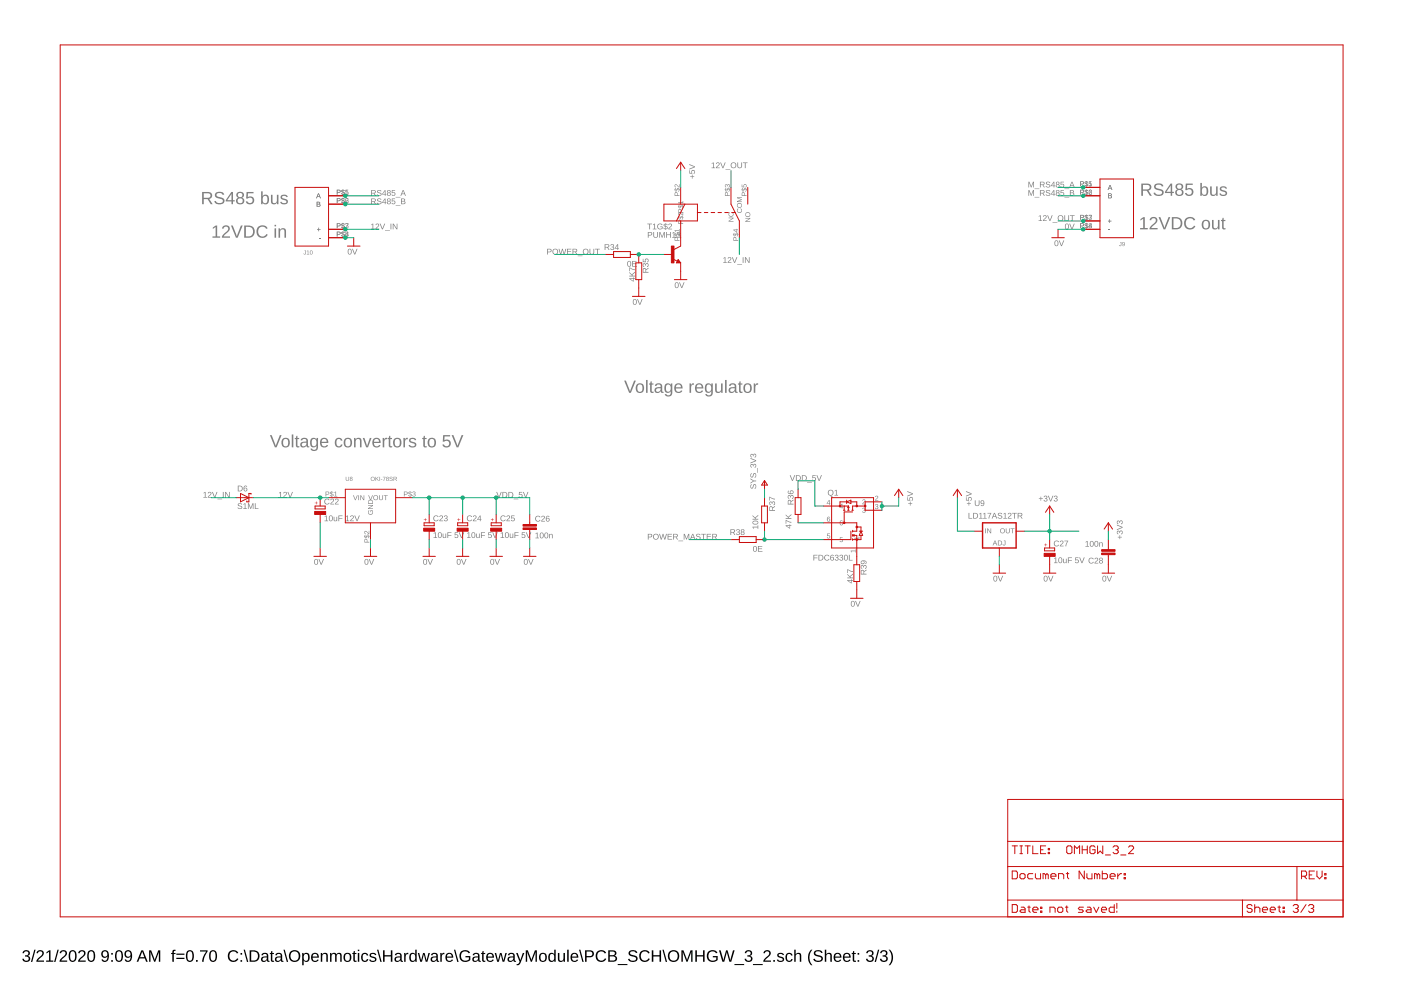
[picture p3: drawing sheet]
<svg xmlns="http://www.w3.org/2000/svg" width="297mm" height="210mm" viewBox="0 0 297 210" stroke-linecap="round" stroke-linejoin="round" font-family="sans-serif">
<path d="M5 201.6a.71 .71 0 0 1 1.1-.1 .71 .71 0 0 1-.1 1.1l-.2 .1a.69 .69 0 0 1 .6 .9 .69 .69 0 0 1-1.1 .3l-.5-.4-.1-.2h.3a.49 .49 0 0 0 .7 .4 .49 .49 0 0 0 .2-.8l-.6-.1v-.3a.47 .47 0 0 0 .7-.2 .47 .47 0 0 0-.3-.6 .47 .47 0 0 0-.6 .4h-.3zM7.3 201.4h.2l-.7 2.6h-.2zM8 201.6a.79 .79 0 0 1 1.2 .2 .79 .79 0 0 1-.4 1.1l-.7 .8h1.2v.2h-1.6l.1-.4 .5-.6a.72 .72 0 0 0 .4-1.2l-.5 .1-.1 .3h-.4zM9.8 201.9l.6-.4h.3v2.2h.6v.2h-1.5v-.2h.6v-1.9l-.6 .4zM12.2 201.4h.3l-.7 2.6h-.3zM12.9 201.6a.79 .79 0 0 1 1.2 .2 .79 .79 0 0 1-.4 1.1l-.7 .8h1.2v.2h-1.6l.1-.4 .6-.6a.72 .72 0 0 0 .3-1.2l-.5 .1-.1 .3h-.4zM14.9 201.6a.91 .91 0 0 1 1.1 .1 .91 .91 0 0 1 .2 1 .89 .89 0 0 1-.3 1.1 .89 .89 0 0 1-1.1-.2l-.2-.5v-.8zM15.1 201.8a1.65 1.65 0 0 0 .1 1.9h.2a1.12 1.12 0 0 0 .5-1.6l-.3-.4zM16.8 201.6a.79 .79 0 0 1 1.3 .2 .79 .79 0 0 1-.5 1.1l-.7 .8h1.3v.2h-1.6l.1-.4 .5-.6a.72 .72 0 0 0 .4-1.2l-.6 .1-.1 .3h-.3zM18.9 201.6a.91 .91 0 0 1 1 .1 .91 .91 0 0 1 .3 1 .89 .89 0 0 1-.4 1.1 .89 .89 0 0 1-1.1-.2l-.2-.5v-.8zM19 201.8a1.65 1.65 0 0 0 .2 1.9h.1a1.12 1.12 0 0 0 .5-1.6l-.3-.4zM21.7 201.7a.89 .89 0 0 1 1.1-.1 .89 .89 0 0 1 .3 1.1 .94 .94 0 0 1-.3 1 .94 .94 0 0 1-1.1 0l-.2-.3h.3a.52 .52 0 0 0 .7 .3 .52 .52 0 0 0 .3-.7v-.3a.78 .78 0 0 1-1.2 .2 .78 .78 0 0 1 .1-1.2zM21.7 202.3a.55 .55 0 0 0 1.1 0 .55 .55 0 0 0-1.1 0zM23.6 202.1h.3v.3h-.3zM23.6 203.6h.3v.3h-.3zM24.8 201.6a.91 .91 0 0 1 1 .1 .91 .91 0 0 1 .3 1 .89 .89 0 0 1-.4 1.1 .89 .89 0 0 1-1.1-.2l-.2-.5v-.8zM24.9 201.8a1.65 1.65 0 0 0 .2 1.9h.1a1.12 1.12 0 0 0 .5-1.6l-.3-.4zM26.6 201.7a.89 .89 0 0 1 1.1-.1 .89 .89 0 0 1 .3 1.1 .94 .94 0 0 1-.3 1 .94 .94 0 0 1-1.1 0l-.2-.3h.3a.52 .52 0 0 0 .7 .3 .52 .52 0 0 0 .3-.7v-.3a.78 .78 0 0 1-1.2 .2 .78 .78 0 0 1 .1-1.2zM26.6 202.3a.55 .55 0 0 0 1.1 0 .55 .55 0 0 0-1.1 0zM30 201.5h.3l1 2.4h-.3l-.3-.7h-1.1l-.3 .7h-.3zM30.1 201.7l-.4 1.3h.9zM31.6 201.5h.4l.8 2.1 .8-2.1h.4v2.4h-.3v-2.1l-.8 2.1h-.2l-.8-2.1v2.1h-.3zM36.7 201.5l.5-.1v.2l-.3 .2v.3h.3v.2h-.3v1.6h-.4v-1.6h-.2v-.2h.2zM37.4 202.2h1.7v.2h-1.7zM37.4 203.1h1.7v.2h-1.7zM39.8 201.6a.91 .91 0 0 1 1 .1 .91 .91 0 0 1 .3 1 .89 .89 0 0 1-.3 1.1 .89 .89 0 0 1-1.2-.2l-.2-.5v-.8zM40 201.8a1.65 1.65 0 0 0 .1 1.9h.2a1.12 1.12 0 0 0 .4-1.6l-.3-.4zM41.6 203.5h.3v.4h-.3zM42.4 201.5h1.6l-.7 1.6-.1 .8h-.3a3.8 3.8 0 0 1 .8-2.1h-1.3zM44.7 201.6a.91 .91 0 0 1 1.1 .1 .91 .91 0 0 1 .2 1 .89 .89 0 0 1-.3 1.1 .89 .89 0 0 1-1.2-.2l-.1-.5v-.8zM44.9 201.8a1.65 1.65 0 0 0 .1 1.9h.2a1.12 1.12 0 0 0 .4-1.6l-.3-.4zM48.6 201.8a1.21 1.21 0 0 1 1.9 .3l-.3 .1a.9 .9 0 0 0-1.3-.3 .9 .9 0 0 0-.2 1.3 .84 .84 0 0 0 .8 .5 .84 .84 0 0 0 .8-.5l.2 .1a1.25 1.25 0 0 1-1.8 .4 1.25 1.25 0 0 1-.1-1.9zM51 202.1h.3v.3h-.3zM51 203.6h.3v.3h-.3zM51.7 201.4h.2l.7 2.6h-.2zM52.9 201.5h.8a1.22 1.22 0 0 1 1.3 1.2 1.22 1.22 0 0 1-1.2 1.2h-.9zM53.3 201.8v1.9h.5a1 1 0 0 0 .9-1.3 1 1 0 0 0-1.4-.6zM55.7 202.1a.74 .74 0 0 1 .7-.1 .74 .74 0 0 1 .5 .6v1l.3 .1v.2h-.4l-.2-.3a.63 .63 0 0 1-.8 .4 .63 .63 0 0 1-.4-.8 .63 .63 0 0 1 .7-.4h.5a.42 .42 0 0 0-.3-.5 .42 .42 0 0 0-.6 .3l-.3-.1zM55.8 203.1a.41 .41 0 0 0 .1 .7 .41 .41 0 0 0 .6-.4l.1-.4zM57.5 201.6h.2v.5h.4v.2h-.4v1.2l.1 .2h.3v.2h-.5l-.1-.1-.1-1.5h-.2v-.2h.2zM58.6 202.1a.74 .74 0 0 1 .8-.1 .74 .74 0 0 1 .4 .6v1l.3 .1v.2h-.4l-.2-.3a.63 .63 0 0 1-.8 .4 .63 .63 0 0 1-.4-.8 .63 .63 0 0 1 .8-.4h.4a.42 .42 0 0 0-.3-.5 .42 .42 0 0 0-.5 .3l-.3-.1zM58.7 203.1a.41 .41 0 0 0 .2 .7 .41 .41 0 0 0 .5-.4l.1-.4zM60.1 201.4h.3l.7 2.6h-.3zM61.2 202.7a1.25 1.25 0 0 1 2.5 0 1.25 1.25 0 0 1-2.5 0zM61.8 202a.95 .95 0 0 0 0 1.4 .95 .95 0 0 0 1.4-.2 .95 .95 0 0 0-.1-1.2 .95 .95 0 0 0-1.3 0zM64.1 202.1h.3v.3a.71 .71 0 0 1 .9-.3 .71 .71 0 0 1 .4 .9 .76 .76 0 0 1-1 .9l-.3-.3v1.1h-.3zM64.6 202.3a.84 .84 0 0 0 .3 1.4 .83 .83 0 0 0 0-1.4zM66.2 202.3a.85 .85 0 0 1 1-.2 .85 .85 0 0 1 .4 1h-1.3a.54 .54 0 0 0 .3 .6 .54 .54 0 0 0 .7-.3l.3 .1a.92 .92 0 0 1-1.4 .3 .92 .92 0 0 1-.2-1.3zM66.4 202.4l-.1 .4h1l-.3-.5zM68 202.1h.3v.3a.63 .63 0 0 1 .7-.4 .63 .63 0 0 1 .5 .7v1.2h-.3v-1.2a.45 .45 0 0 0-.5-.5 .45 .45 0 0 0-.4 .6v1.1h-.3zM70 202.1h.3v.3a.58 .58 0 0 1 .5-.4 .58 .58 0 0 1 .5 .4 .58 .58 0 0 1 .7-.4 .58 .58 0 0 1 .4 .7v1.2h-.3v-1.4a.41 .41 0 0 0-.5-.2 .41 .41 0 0 0-.2 .5v1.1h-.3l-.1-1.4a.41 .41 0 0 0-.5-.2 .41 .41 0 0 0-.2 .5v1.1h-.3zM73 202.3a.94 .94 0 0 1 1.5 .5 .94 .94 0 0 1-1.1 1.1l-.4-.2-.2-.4zM73.4 202.3a.86 .86 0 0 0 .2 1.4 .79 .79 0 0 0 .6-.7 .79 .79 0 0 0-.5-.8zM75 201.6h.2v.5h.4v.2h-.4v1.2l.1 .2h.3v.2h-.5l-.1-.1-.1-1.5h-.2v-.2h.2zM75.9 201.4h.3v.3h-.3zM75.9 202.1h.3v1.8h-.3zM76.8 202.3a.76 .76 0 0 1 1.3 .3h-.3a.48 .48 0 0 0-.7-.3 .48 .48 0 0 0-.2 .7 .48 .48 0 0 0 .2 .7 .48 .48 0 0 0 .7-.4l.3 .1a.79 .79 0 0 1-1 .5 .79 .79 0 0 1-.5-.9zM78.5 202.2a.85 .85 0 0 1 1.3 .3h-.3a.39 .39 0 0 0-.5-.3 .39 .39 0 0 0-.3 .5l.2 .1a.67 .67 0 0 1 .7 .2 .67 .67 0 0 1 .1 .7 .91 .91 0 0 1-1.4-.2l.3-.1a.45 .45 0 0 0 .5 .4 .45 .45 0 0 0 .3-.6h-.1a.82 .82 0 0 1-.9-.8zM79.9 201.4h.3l.7 2.6h-.3zM81.2 201.5h.3v1h1.4v-1h.3v2.4h-.3v-1.1h-1.4v1.1h-.3zM83.9 202.1a.74 .74 0 0 1 .8-.1 .74 .74 0 0 1 .5 .6v1l.2 .1v.2h-.3l-.2-.3a.63 .63 0 0 1-.8 .4 .63 .63 0 0 1-.5-.8 .63 .63 0 0 1 .8-.4h.5a.42 .42 0 0 0-.3-.5 .42 .42 0 0 0-.6 .3l-.3-.1zM84.1 203.1a.41 .41 0 0 0 .1 .7 .41 .41 0 0 0 .6-.4l.1-.4zM85.7 202.1h.3v.3l.2-.3 .4-.1v.3h-.4l-.2 .3v1.3h-.3zM86.9 202.3l.6-.3 .5 .3v-.9h.4v2.5h-.3l-.1-.3a.71 .71 0 0 1-.9 .3 .71 .71 0 0 1-.3-.9zM87.2 202.4a.91 .91 0 0 0 .3 1.3 .79 .79 0 0 0 .5-.7 .79 .79 0 0 0-.5-.8zM88.6 202.1h.3l.4 1.6 .4-1.6h.3l.4 1.6 .4-1.6h.3l-.5 1.8h-.3l-.4-1.6-.4 1.6h-.4zM91.6 202.1a.74 .74 0 0 1 .8-.1 .74 .74 0 0 1 .4 .6v1l.3 .1v.2h-.4l-.2-.3a.63 .63 0 0 1-.8 .4 .63 .63 0 0 1-.4-.8 .63 .63 0 0 1 .8-.4h.4a.42 .42 0 0 0-.3-.5 .42 .42 0 0 0-.5 .3l-.3-.1zM91.7 203.1a.41 .41 0 0 0 .2 .7 .41 .41 0 0 0 .5-.4l.1-.4zM93.3 202.1h.3l.1 .3 .1-.3 .4-.1v.3h-.3l-.2 .3v1.3h-.3zM94.7 202.3a.85 .85 0 0 1 1-.2 .85 .85 0 0 1 .4 1h-1.3a.54 .54 0 0 0 .3 .6 .54 .54 0 0 0 .7-.3l.2 .1a.92 .92 0 0 1-1.3 .3 .92 .92 0 0 1-.2-1.3zM94.9 202.4l-.1 .4h1l-.3-.5zM96.2 201.4h.3l.7 2.6h-.2zM97.7 201.8a1.27 1.27 0 0 1 2 .2l-.4 .1a.93 .93 0 0 0-1.3-.2 .93 .93 0 0 0-.2 1.3 1.03 1.03 0 0 0 1.6 .2v-.4h-.7v-.3h1v.8a1.33 1.33 0 0 1-1.9 .2 1.33 1.33 0 0 1-.1-1.9zM100.4 202.1a.74 .74 0 0 1 .8-.1 .74 .74 0 0 1 .5 .6v1l.2 .1v.2h-.3l-.2-.3a.63 .63 0 0 1-.8 .4 .63 .63 0 0 1-.5-.8 .63 .63 0 0 1 .8-.4h.5a.42 .42 0 0 0-.3-.5 .42 .42 0 0 0-.6 .3l-.3-.1zM100.6 203.1a.41 .41 0 0 0 .1 .7 .41 .41 0 0 0 .6-.4l.1-.4zM102.3 201.6h.2v.5h.4v.2h-.4v1.2l.1 .2h.3v.2h-.5l-.1-.1-.1-1.5h-.2v-.2h.2zM103.3 202.3a.85 .85 0 0 1 1-.2 .85 .85 0 0 1 .4 1h-1.3a.54 .54 0 0 0 .3 .6 .54 .54 0 0 0 .7-.3l.3 .1a.92 .92 0 0 1-1.3 .3 .92 .92 0 0 1-.2-1.3zM103.6 202.4l-.2 .4h1l-.3-.5zM104.9 202.1h.3l.4 1.6 .4-1.6h.3l.4 1.6 .5-1.6h.3l-.6 1.8h-.3l-.4-1.6-.4 1.6h-.4zM107.9 202.1a.74 .74 0 0 1 .8-.1 .74 .74 0 0 1 .4 .6v1l.3 .1v.2h-.4l-.2-.3a.63 .63 0 0 1-.8 .4 .63 .63 0 0 1-.4-.8 .63 .63 0 0 1 .8-.4h.4a.42 .42 0 0 0-.3-.5 .42 .42 0 0 0-.5 .3l-.3-.1zM108.1 203.1a.41 .41 0 0 0 .1 .7 .41 .41 0 0 0 .5-.4l.1-.4zM109.4 202.1h.4l.5 1.5 .5-1.5h.4l-.7 1.8a.79 .79 0 0 1-1 .7v-.2h.4l.3-.5zM111.5 201.5h.4l.8 2.1 .7-2.1h.4v2.4h-.3l.1-2.1-.8 2.1h-.3l-.7-2.1v2.1h-.3zM114.5 202.3a.94 .94 0 0 1 1.5 .5 .94 .94 0 0 1-1.2 1.1l-.3-.2-.2-.4zM114.8 202.3a.86 .86 0 0 0 .3 1.4 .79 .79 0 0 0 .5-.7 .79 .79 0 0 0-.5-.8zM116.4 202.3l.5-.3 .6 .3v-.9h.3v2.5h-.3v-.3a.71 .71 0 0 1-.9 .3 .71 .71 0 0 1-.4-.9zM116.7 202.4a.91 .91 0 0 0 .3 1.3 .79 .79 0 0 0 .5-.7 .79 .79 0 0 0-.5-.8zM118.3 202.1h.3v1.1a.45 .45 0 0 0 .5 .5 .45 .45 0 0 0 .4-.6v-1h.3v1.8h-.3v-.3a.63 .63 0 0 1-.7 .3 .63 .63 0 0 1-.5-.6zM120.3 201.4h.3v2.5h-.3zM121.2 202.3a.85 .85 0 0 1 1-.2 .85 .85 0 0 1 .4 1h-1.3a.54 .54 0 0 0 .3 .6 .54 .54 0 0 0 .7-.3l.3 .1a.92 .92 0 0 1-1.4 .3 .92 .92 0 0 1-.1-1.3zM121.4 202.4l-.1 .4h1l-.3-.5zM122.8 201.4h.2l.8 2.6h-.3zM124 201.5a2.12 2.12 0 0 1 1.7 .2 .76 .76 0 0 1 .2 .8 .76 .76 0 0 1-.8 .5h-.7v.9h-.4zM124.4 201.8v.9h.9a.49 .49 0 0 0 0-.9zM126.6 201.8a1.21 1.21 0 0 1 1.9 .3l-.3 .1a.9 .9 0 0 0-1.3-.3 .9 .9 0 0 0-.2 1.3 .84 .84 0 0 0 .8 .5 .84 .84 0 0 0 .8-.5l.2 .1a1.25 1.25 0 0 1-1.8 .4 1.25 1.25 0 0 1-.1-1.9zM129 201.5a1.58 1.58 0 0 1 1.6 .3l.1 .5-.5 .3a.66 .66 0 0 1 .6 .8 .66 .66 0 0 1-.9 .5h-.9zM129.3 201.8v.7h.5a.42 .42 0 0 0 .5-.1 .42 .42 0 0 0 0-.5l-.2-.1zM129.3 202.8v.9l1.1-.2a.43 .43 0 0 0-.2-.7zM131 204.4h2v.2h-2zM133.4 201.7a1.11 1.11 0 0 1 1.7 .3l-.3 .1a.63 .63 0 0 0-.6-.4 .63 .63 0 0 0-.6 .5l.7 .3a.75 .75 0 0 1 .9 .8 .75 .75 0 0 1-1 .7 .89 .89 0 0 1-1.1-.7h.4a.73 .73 0 0 0 .7 .4 .73 .73 0 0 0 .6-.5l-.7-.4a.72 .72 0 0 1-.7-1.1zM135.8 201.8a1.21 1.21 0 0 1 1.9 .3l-.3 .1a.9 .9 0 0 0-1.3-.3 .9 .9 0 0 0-.1 1.3 .84 .84 0 0 0 .7 .5 .84 .84 0 0 0 .8-.5l.3 .1a1.25 1.25 0 0 1-1.9 .4 1.25 1.25 0 0 1-.1-1.9zM138.2 201.5h.3v1h1.3v-1h.4v2.4h-.4v-1.1h-1.3v1.1h-.3zM140.5 201.4h.2l.7 2.6h-.2zM141.5 202.7a1.25 1.25 0 0 1 2.5 0 1.25 1.25 0 0 1-2.5 0zM142.2 202a.95 .95 0 0 0 0 1.4 .95 .95 0 0 0 1.4-.2 .95 .95 0 0 0-.2-1.2 .95 .95 0 0 0-1.2 0zM144.5 201.5h.4l.8 2.1 .7-2.1h.4v2.4h-.3l.1-2.1-.8 2.1h-.3l-.7-2.1v2.1h-.3zM147.4 201.5h.3v1h1.4v-1h.3v2.4h-.3v-1.1h-1.4v1.1h-.3zM150.2 201.8a1.27 1.27 0 0 1 1.9 .2l-.3 .1a.93 .93 0 0 0-1.3-.2 .93 .93 0 0 0-.2 1.3 1.03 1.03 0 0 0 1.6 .2v-.4h-.8v-.3h1.1v.8a1.33 1.33 0 0 1-1.9 .2 1.33 1.33 0 0 1-.1-1.9zM152.4 201.5h.4l.6 2.1 .5-2.1h.4l.5 2.1 .6-2.1h.4l-.8 2.4h-.4l-.5-2-.5 2h-.4zM155.7 204.4h2.1v.2h-2.1zM158.2 201.6a.71 .71 0 0 1 1-.1 .71 .71 0 0 1 0 1.1l-.2 .1a.69 .69 0 0 1 .5 .9 .69 .69 0 0 1-1 .3l-.6-.4v-.2h.3a.49 .49 0 0 0 .7 .4 .49 .49 0 0 0 .2-.8l-.7-.1v-.3a.47 .47 0 0 0 .7-.2 .47 .47 0 0 0-.3-.6 .47 .47 0 0 0-.6 .4h-.3zM159.6 204.4h2.1v.2h-2.1zM162.1 201.6a.79 .79 0 0 1 1.2 .2 .79 .79 0 0 1-.4 1.1l-.7 .8h1.3v.2h-1.7l.1-.4 .6-.6a.72 .72 0 0 0 .3-1.2l-.5 .1-.1 .3h-.3zM164 203.5h.3v.4h-.3zM165 202.2a.85 .85 0 0 1 1.2 .3h-.3a.39 .39 0 0 0-.4-.3 .39 .39 0 0 0-.3 .5l.2 .1a.67 .67 0 0 1 .7 .2 .67 .67 0 0 1 .1 .7 .91 .91 0 0 1-1.5-.2l.3-.1a.45 .45 0 0 0 .5 .4 .45 .45 0 0 0 .4-.6h-.1a.82 .82 0 0 1-1-.8zM166.7 202.3a.76 .76 0 0 1 1.3 .3h-.3a.48 .48 0 0 0-.6-.3 .48 .48 0 0 0-.2 .7 .48 .48 0 0 0 .2 .7 .48 .48 0 0 0 .6-.4l.4 .1a.79 .79 0 0 1-1 .5 .79 .79 0 0 1-.6-.9zM168.4 201.4h.3v1a.63 .63 0 0 1 .7-.4 .63 .63 0 0 1 .5 .7v1.2h-.3v-1.2a.45 .45 0 0 0-.5-.5 .45 .45 0 0 0-.4 .6v1.1h-.3zM171.9 201.4h.3a2.48 2.48 0 0 0 0 3.3 1.06 1.06 0 0 1-.8-1.1 2.47 2.47 0 0 1 .5-2.2zM172.7 201.7a1.11 1.11 0 0 1 1.7 .3l-.3 .1a.63 .63 0 0 0-.7-.4 .63 .63 0 0 0-.5 .5l.6 .3a.75 .75 0 0 1 1 .8 .75 .75 0 0 1-1 .7 .89 .89 0 0 1-1.1-.7h.4a.73 .73 0 0 0 .7 .4 .73 .73 0 0 0 .6-.5l-.7-.4a.72 .72 0 0 1-.7-1.1zM174.9 201.4h.3v1a.63 .63 0 0 1 .7-.4 .63 .63 0 0 1 .5 .7v1.2h-.3v-1.2a.45 .45 0 0 0-.5-.5 .45 .45 0 0 0-.4 .6v1.1h-.3zM177 202.3a.85 .85 0 0 1 1-.2 .85 .85 0 0 1 .4 1h-1.3a.54 .54 0 0 0 .3 .6 .54 .54 0 0 0 .7-.3l.3 .1a.92 .92 0 0 1-1.4 .3 .92 .92 0 0 1-.2-1.3zM177.2 202.4l-.1 .4h1l-.3-.5zM178.9 202.3a.85 .85 0 0 1 1.1-.2 .85 .85 0 0 1 .4 1h-1.4a.54 .54 0 0 0 .4 .6 .54 .54 0 0 0 .6-.3l.3 .1a.92 .92 0 0 1-1.3 .3 .92 .92 0 0 1-.2-1.3zM179.2 202.4l-.2 .4h1l-.3-.5zM180.9 201.6h.2v.5h.4v.2h-.4v1.2l.1 .2h.3v.2h-.5l-.2-.1v-1.5h-.2v-.2h.2zM181.8 202.1h.4v.3h-.4zM181.8 203.6h.4v.3h-.4zM183.9 201.6a.71 .71 0 0 1 1-.1 .71 .71 0 0 1 0 1.1l-.2 .1a.69 .69 0 0 1 .5 .9 .69 .69 0 0 1-1 .3l-.5-.4-.1-.2h.3a.49 .49 0 0 0 .7 .4 .49 .49 0 0 0 .2-.8l-.6-.1v-.3a.47 .47 0 0 0 .7-.2 .47 .47 0 0 0-.4-.6 .47 .47 0 0 0-.5 .4h-.4zM186.1 201.4h.3l-.7 2.6h-.3zM186.8 201.6a.71 .71 0 0 1 1.1-.1 .71 .71 0 0 1 0 1.1l-.2 .1a.69 .69 0 0 1 .5 .9 .69 .69 0 0 1-1 .3l-.6-.4v-.2h.3a.49 .49 0 0 0 .6 .4 .49 .49 0 0 0 .3-.8l-.7-.1v-.3a.47 .47 0 0 0 .7-.2 .47 .47 0 0 0-.3-.6 .47 .47 0 0 0-.6 .4h-.3zM188.4 201.4a1.06 1.06 0 0 1 .9 1 2.47 2.47 0 0 1-.6 2.3h-.3a2.48 2.48 0 0 0 0-3.3z" fill="#000"/>
<g fill="#808080">
<path d="M235.2 46.5l.1 .3h.3l-.3 .1v.3l-.1-.3h-.3l.3-.1z"/>
<path d="M234.9 48.7h.4v.1h-.4z"/>
<path d="M181.2 114h.9l.1-.2v.6l-.1-.2h-.8l.1 .2h-.1z"/>
<path d="M180.4 116.7h.9l.1-.2v.6l-.1-.2h-.8l.2 .2h-.2z"/>
<path d="M182.9 106a.35 .35 0 0 1 .6 .1 .35 .35 0 0 1-.3 .5l-.2 .2h.5v.1h-.7l.5-.6a.2 .2 0 0 0 0-.3 .2 .2 0 0 0-.3 .2l-.2-.1z"/>
<path d="M185.6 105.2a.35 .35 0 0 1 .6 .1 .35 .35 0 0 1-.3 .5l-.2 .2h.5v.2h-.7l.5-.6a.2 .2 0 0 0 0-.4 .2 .2 0 0 0-.3 .2h-.2z"/>
<path d="M182.9 107.7a.3 .3 0 0 1 .5 0 .3 .3 0 0 1-.1 .5 .28 .28 0 0 1 .2 .3 .28 .28 0 0 1-.3 .2l-.4-.3 .4 .2a.19 .19 0 0 0 .2-.2 .19 .19 0 0 0-.3-.2v-.1a.2 .2 0 0 0 .2-.1 .2 .2 0 0 0-.1-.2 .2 .2 0 0 0-.2 .1h-.2z"/>
<path d="M185.6 107a.3 .3 0 0 1 .5-.1 .3 .3 0 0 1-.1 .5 .28 .28 0 0 1 .2 .3 .28 .28 0 0 1-.3 .2l-.4-.2 .4 .1a.19 .19 0 0 0 .2-.2 .19 .19 0 0 0-.3-.1v-.2a.2 .2 0 0 0 .3-.1 .2 .2 0 0 0-.2-.2 .2 .2 0 0 0-.2 .2l-.2-.1z"/>
<path d="M178.1 113.9h.6v.1h-.5v.3a.35 .35 0 0 1 .5 .2 .35 .35 0 0 1-.2 .5 .35 .35 0 0 1-.5-.3l.4 .1a.24 .24 0 0 0 .2-.3 .24 .24 0 0 0-.4 0h-.2z"/>
<path d="M175.4 113.1h.6v.1h-.5v.4a.35 .35 0 0 1 .5 .1 .35 .35 0 0 1-.2 .5 .35 .35 0 0 1-.5-.3l.4 .2a.24 .24 0 0 0 .2-.4 .24 .24 0 0 0-.4 0h-.2z"/>
<path d="M67.5 48.3l.1 .3h.4l-.4 .1v.3l-.1-.3h-.3l.3-.1z"/>
<path d="M67.6 50.5h.3v.1h-.3z"/>
<path d="M132.3 80.7h.4l.9 2.3 .8-2.3h.4l-1 2.6h-.4zM135 81.5a.95 .95 0 0 1 1.2-.1 .95 .95 0 0 1 .3 1.2 .95 .95 0 0 1-1.3 .6 .95 .95 0 0 1-.4-1.4zM135.4 81.6a.91 .91 0 0 0 .3 1.5 .84 .84 0 0 0 .5-.8 .84 .84 0 0 0-.5-.8zM137 80.6h.3v2.7h-.3zM138 80.9h.2v.4h.3v.2h-.3v1.3l.1 .2h.3v.3h-.6l-.1-.2-.1-1.6h-.2v-.2h.3zM139.1 81.4a.79 .79 0 0 1 .8-.1 .79 .79 0 0 1 .5 .6v1l.3 .2v.2h-.4l-.2-.4a.68 .68 0 0 1-.9 .5 .68 .68 0 0 1-.4-.9 .68 .68 0 0 1 .8-.4h.5a.45 .45 0 0 0-.3-.6 .45 .45 0 0 0-.6 .3h-.4zM139.2 82.4a.41 .41 0 0 0 .1 .7 .41 .41 0 0 0 .6-.2l.2-.6zM141 81.5a.71 .71 0 0 1 1.2 .1v-.3h.3v1.9a.84 .84 0 0 1-.6 .9 .84 .84 0 0 1-1-.5l.4-.1 .4 .3a.63 .63 0 0 0 .5-.9 .75 .75 0 0 1-1 .3 .75 .75 0 0 1-.3-.9zM141.4 81.6a.92 .92 0 0 0 .3 1.5 .79 .79 0 0 0 .5-.9 .79 .79 0 0 0-.7-.7zM143.2 81.5a.91 .91 0 0 1 1.1-.1 .91 .91 0 0 1 .4 1h-1.4a.58 .58 0 0 0 .4 .6 .58 .58 0 0 0 .7-.2l.3 .1a.95 .95 0 0 1-1.3 .3 .95 .95 0 0 1-.4-1.2zM143.5 81.7l-.2 .4h1.1l-.3-.6zM146.2 81.3h.3v.4l.2-.3 .4-.1v.3h-.3l-.2 .3-.1 1.4h-.3zM147.6 81.5a.91 .91 0 0 1 1.1-.1 .91 .91 0 0 1 .4 1h-1.4a.58 .58 0 0 0 .4 .6 .58 .58 0 0 0 .7-.2l.3 .1a.95 .95 0 0 1-1.3 .3 .95 .95 0 0 1-.4-1.2zM147.9 81.7l-.2 .4h1.1l-.3-.6zM149.6 81.5a.71 .71 0 0 1 1.2 .1v-.3h.3v1.9a.84 .84 0 0 1-.6 .9 .84 .84 0 0 1-1-.5l.4-.1 .4 .3a.63 .63 0 0 0 .5-.9 .75 .75 0 0 1-1 .3 .75 .75 0 0 1-.4-.9zM150 81.6a.92 .92 0 0 0 .3 1.5 .79 .79 0 0 0 .5-.9 .79 .79 0 0 0-.7-.7zM151.6 81.3h.4v1.3a.48 .48 0 0 0 .5 .5 .48 .48 0 0 0 .4-.6v-1.2h.3v2h-.3v-.3a.67 .67 0 0 1-.8 .3 .67 .67 0 0 1-.5-.7zM153.7 80.6h.4v2.7h-.4zM154.8 81.4a.79 .79 0 0 1 .8-.1 .79 .79 0 0 1 .5 .6v1l.3 .2v.2h-.4l-.2-.4a.68 .68 0 0 1-.8 .5 .68 .68 0 0 1-.5-.9 .68 .68 0 0 1 .8-.4h.5a.45 .45 0 0 0-.3-.6 .45 .45 0 0 0-.6 .3h-.3zM155 82.4a.41 .41 0 0 0 0 .7 .41 .41 0 0 0 .6-.2l.2-.6zM156.8 80.9h.2v.4h.4v.2h-.4v1.3l.1 .2h.3v.3h-.5l-.2-.2v-1.6h-.2v-.2h.2zM157.8 81.5a.95 .95 0 0 1 1.3-.1 .95 .95 0 0 1 .3 1.2 .95 .95 0 0 1-1.3 .6 .95 .95 0 0 1-.4-1.4zM158.2 81.6a.91 .91 0 0 0 .3 1.5 .84 .84 0 0 0 .5-.8 .84 .84 0 0 0-.5-.8zM159.8 81.3h.3v.4l.2-.3 .4-.1v.3h-.3l-.2 .3-.1 1.4h-.3z"/>
<path d="M242 38.9h1.2a.75 .75 0 0 1 .9 .6 .75 .75 0 0 1-.6 .9l.7 1.1h-.4l-.7-1.1h-.8v1.1h-.3zM242.3 39.2v1h.9a.49 .49 0 0 0 .6-.5 .49 .49 0 0 0-.6-.5zM244.8 39.2a1.18 1.18 0 0 1 1.9 .3h-.4a.68 .68 0 0 0-.7-.3 .68 .68 0 0 0-.6 .5l.7 .3a.8 .8 0 0 1 1 .8 .8 .8 0 0 1-1 .8 .95 .95 0 0 1-1.1-.7l.3-.1a.82 .82 0 0 0 .7 .5 .82 .82 0 0 0 .8-.5 1.86 1.86 0 0 0-1.4-.7l-.3-.4zM248.2 38.9h.3v1.8h.4v.2h-.4v.6h-.3v-.6h-1.2v-.2zM248.2 39.3l-.9 1.4h.9zM249.4 39.1a.79 .79 0 0 1 1.1-.1 .79 .79 0 0 1 .2 .9l-.3 .2a.76 .76 0 0 1 .5 1.1 .76 .76 0 0 1-1.1 .3 .7 .7 0 0 1-.6-.6 .7 .7 0 0 1 .5-.7l-.4-.4-.1-.4zM249.6 39.6a.48 .48 0 0 0 .9 0 .48 .48 0 0 0-.9 0zM249.5 40.8a.55 .55 0 0 0 1.1 0 .55 .55 0 0 0-1.1 0zM251.4 38.9h1.5v.3h-1.2v.8a.89 .89 0 0 1 1.2 .2 .89 .89 0 0 1-.2 1.2 .89 .89 0 0 1-1.2 0l-.3-.5h.4a.58 .58 0 0 0 .8 .2 .58 .58 0 0 0 .1-.8 .58 .58 0 0 0-.9 0h-.3zM254.5 38.8h.3v1a.76 .76 0 0 1 1-.2 .76 .76 0 0 1 .4 .9 .81 .81 0 0 1-1 1l-.4-.3v.3h-.3zM255 39.8a.9 .9 0 0 0 .4 1.5 .86 .86 0 0 0 .4-.8 .86 .86 0 0 0-.4-.8zM256.6 39.5h.3v1.3a.48 .48 0 0 0 .5 .5 .48 .48 0 0 0 .4-.6v-1.2h.4v2h-.3l-.1-.3a.67 .67 0 0 1-.7 .3 .67 .67 0 0 1-.5-.6zM258.8 39.6a.9 .9 0 0 1 1.3 .4h-.3a.42 .42 0 0 0-.5-.3 .42 .42 0 0 0-.3 .5l.2 .1a.71 .71 0 0 1 .8 .2 .71 .71 0 0 1 .1 .8 .97 .97 0 0 1-1.6-.3h.3a.48 .48 0 0 0 .6 .4 .48 .48 0 0 0 .4-.6l-.1-.1a.87 .87 0 0 1-1.1-.8z"/>
<path d="M241.8 46.5l.6-.5h.3v2.3h.6v.3h-1.6v-.3h.7v-1.9l-.6 .4zM244 46.2a.84 .84 0 0 1 1.3 .1 .84 .84 0 0 1-.5 1.3l-.7 .7h1.3v.3h-1.7a2.51 2.51 0 0 1 1.2-1.5 .5 .5 0 0 0-.1-.8 .5 .5 0 0 0-.7 .4h-.4zM245.6 46h.4l.9 2.3 .9-2.3h.3l-1 2.6h-.4zM248.4 46h.9a1.3 1.3 0 0 1 1.4 1.3 1.3 1.3 0 0 1-1.3 1.3h-1zM248.8 46.3v2h.6a1.02 1.02 0 0 0 .9-1 1.02 1.02 0 0 0-1-1zM251.4 46.3a1.29 1.29 0 0 1 2 .3l-.3 .1a.99 .99 0 0 0-1.4-.1 .99 .99 0 0 0-.1 1.4 .99 .99 0 0 0 1.4 .1l.2-.3 .2 .2a1.33 1.33 0 0 1-2 .4 1.33 1.33 0 0 1 0-2.1zM255 46.9a.95 .95 0 0 1 1.2-.1 .95 .95 0 0 1 .3 1.1 .95 .95 0 0 1-1.3 .7 .95 .95 0 0 1-.4-1.4zM255.4 46.9a.91 .91 0 0 0 .3 1.5 .84 .84 0 0 0 .5-.8 .84 .84 0 0 0-.5-.8zM257 46.6h.3v1.3a.48 .48 0 0 0 .5 .5 .48 .48 0 0 0 .4-.6v-1.2h.4v2h-.3l-.1-.3a.67 .67 0 0 1-.7 .3 .67 .67 0 0 1-.5-.6zM259.2 46.2h.2v.4h.4v.3h-.4v1.2l.1 .3h.3v.2h-.5l-.2-.1v-1.6h-.2v-.3h.2z"/>
<path d="M42.9 40.7h1.2a.75 .75 0 0 1 .9 .6 .75 .75 0 0 1-.6 .9l.7 1.1h-.4l-.7-1.1h-.8v1.1h-.3zM43.2 41v.9h.8a.49 .49 0 0 0 .6-.4 .49 .49 0 0 0-.6-.5zM45.7 41a1.18 1.18 0 0 1 1.8 .3h-.3a.68 .68 0 0 0-.7-.4 .68 .68 0 0 0-.6 .5l.7 .4a.8 .8 0 0 1 1 .8 .8 .8 0 0 1-1.1 .7 .95 .95 0 0 1-1.1-.6l.4-.1a.82 .82 0 0 0 .7 .5 .82 .82 0 0 0 .8-.5 1.86 1.86 0 0 0-1.4-.7l-.3-.4zM49 40.7h.4v1.7h.4v.3h-.4v.6h-.3v-.6h-1.2v-.3zM49.1 41.1l-.9 1.3h.9zM50.3 40.8a.79 .79 0 0 1 1-.1 .79 .79 0 0 1 .3 1l-.3 .2a.76 .76 0 0 1 .4 1.1 .76 .76 0 0 1-1 .3 .7 .7 0 0 1-.7-.6 .7 .7 0 0 1 .6-.8l-.5-.4v-.4zM50.4 41.3a.5 .5 0 0 0 1 0 .5 .5 0 0 0-1 0zM50.4 42.6a.55 .55 0 0 0 1.1 0 .55 .55 0 0 0-1.1 0zM52.3 40.7h1.5v.3h-1.2l-.1 .8a.89 .89 0 0 1 1.2 .2 .89 .89 0 0 1-.1 1.2 .89 .89 0 0 1-1.2 0l-.3-.5h.4a.58 .58 0 0 0 .8 .2 .58 .58 0 0 0 .1-.9 .58 .58 0 0 0-.9 .1h-.3zM55.4 40.6h.3v1a.76 .76 0 0 1 1-.3 .76 .76 0 0 1 .3 1 .81 .81 0 0 1-.9 1l-.4-.3v.3h-.4zM55.9 41.6a.9 .9 0 0 0 .3 1.5 .86 .86 0 0 0 .5-.8 .86 .86 0 0 0-.5-.8zM57.4 41.3h.4v1.3a.48 .48 0 0 0 .5 .5 .48 .48 0 0 0 .4-.6v-1.2h.3v2h-.3v-.3a.67 .67 0 0 1-.7 .3 .67 .67 0 0 1-.6-.7zM59.7 41.4a.9 .9 0 0 1 1.3 .4h-.3a.42 .42 0 0 0-.5-.3 .42 .42 0 0 0-.3 .5l.2 .1a.71 .71 0 0 1 .7 .2 .71 .71 0 0 1 .2 .8 .97 .97 0 0 1-1.6-.3h.3a.48 .48 0 0 0 .6 .3 .48 .48 0 0 0 .3-.5l-.1-.1a.87 .87 0 0 1-1-.8z"/>
<path d="M45.1 48.2l.6-.4h.3v2.3h.7v.3h-1.6v-.3h.6v-2l-.6 .4zM47.3 48a.84 .84 0 0 1 1.3 .1 .84 .84 0 0 1-.4 1.3l-.8 .7h1.4v.3h-1.8a2.51 2.51 0 0 1 1.2-1.5 .5 .5 0 0 0-.1-.8 .5 .5 0 0 0-.7 .4h-.3zM49 47.8h.3l.9 2.3 .9-2.3h.4l-1.1 2.6h-.4zM51.8 47.8h.8a1.3 1.3 0 0 1 1.4 1.3 1.3 1.3 0 0 1-1.3 1.3h-.9zM52.1 48.1v2h.6a1.02 1.02 0 0 0 1-1 1.02 1.02 0 0 0-1.1-1zM54.7 48.1a1.29 1.29 0 0 1 2 .3l-.3 .1a.99 .99 0 0 0-1.4-.1 .99 .99 0 0 0-.1 1.4 .99 .99 0 0 0 1.4 0l.2-.2 .3 .2a1.33 1.33 0 0 1-2 .4 1.33 1.33 0 0 1-.1-2.1zM58.2 47.7h.3v.3h-.3zM58.2 48.4h.3v2h-.3zM59 48.4h.4v.4a.67 .67 0 0 1 .7-.4 .67 .67 0 0 1 .5 .7v1.3h-.3v-1.3a.48 .48 0 0 0-.5-.5 .48 .48 0 0 0-.4 .7v1.1h-.3z"/>
<path d="M57.2 92.3h.4l.9 2.2 .8-2.2h.4l-1.1 2.5h-.3zM59.9 93.1a.95 .95 0 0 1 1.2-.1 .95 .95 0 0 1 .3 1.2 .95 .95 0 0 1-1.3 .6 .95 .95 0 0 1-.4-1.4zM60.3 93.1a.91 .91 0 0 0 .2 1.5 .84 .84 0 0 0 .6-.7 .84 .84 0 0 0-.5-.8zM61.9 92.1h.3v2.7h-.3zM62.8 92.4h.3v.5h.3v.2h-.3v1.3l.1 .2h.3v.2h-.6l-.1-.1-.1-1.6h-.2v-.2h.2zM64 93a.79 .79 0 0 1 .8-.2 .79 .79 0 0 1 .5 .7v1l.3 .1v.2h-.4l-.2-.3a.68 .68 0 0 1-.9 .4 .68 .68 0 0 1-.4-.8 .68 .68 0 0 1 .8-.5h.5a.45 .45 0 0 0-.4-.5 .45 .45 0 0 0-.5 .3h-.4zM64.1 94a.41 .41 0 0 0 .1 .6 .41 .41 0 0 0 .6-.1l.2-.6zM65.9 93.1a.71 .71 0 0 1 1.2 .1v-.3h.3v1.9a.84 .84 0 0 1-.6 .8 .84 .84 0 0 1-1-.5h.4l.4 .3a.63 .63 0 0 0 .5-.9 .75 .75 0 0 1-1 .3 .75 .75 0 0 1-.4-.9zM66.3 93.2a.92 .92 0 0 0 .3 1.4 .79 .79 0 0 0 .5-.8 .79 .79 0 0 0-.7-.7zM68.1 93.1a.91 .91 0 0 1 1.1-.2 .91 .91 0 0 1 .4 1h-1.4a.58 .58 0 0 0 .3 .7 .58 .58 0 0 0 .8-.3l.3 .1a.95 .95 0 0 1-1.3 .4 .95 .95 0 0 1-.4-1.3zM68.3 93.2l-.1 .5h1.1l-.4-.6zM71.2 93.1a.81 .81 0 0 1 1.4 .3h-.3a.51 .51 0 0 0-.7-.3 .51 .51 0 0 0-.3 .7 .51 .51 0 0 0 .3 .8 .51 .51 0 0 0 .7-.4l.3 .1a.84 .84 0 0 1-1 .6 .84 .84 0 0 1-.6-1.1zM73.1 93.1a.95 .95 0 0 1 1.2-.1 .95 .95 0 0 1 .3 1.2 .95 .95 0 0 1-1.3 .6 .95 .95 0 0 1-.4-1.4zM73.4 93.1a.91 .91 0 0 0 .3 1.5 .84 .84 0 0 0 .6-.7 .84 .84 0 0 0-.5-.8zM75.1 92.9h.3v.3a.67 .67 0 0 1 .7-.4 .67 .67 0 0 1 .6 .7v1.3h-.4v-1.2a.48 .48 0 0 0-.5-.6 .48 .48 0 0 0-.4 .7v1.1h-.3zM76.9 92.9h.4l.5 1.7 .6-1.7h.4l-.8 1.9h-.4zM79.2 93.1a.91 .91 0 0 1 1.1-.2 .91 .91 0 0 1 .4 1h-1.4a.58 .58 0 0 0 .3 .7 .58 .58 0 0 0 .8-.3l.3 .1a.95 .95 0 0 1-1.3 .4 .95 .95 0 0 1-.4-1.3zM79.4 93.2l-.1 .5h1.1l-.4-.6zM81.1 92.9h.3l.1 .4 .1-.4 .5-.1v.3l-.4 .1-.2 .2v1.4h-.4zM82.5 92.4h.2v.5h.4v.2h-.4v1.3l.2 .2h.3v.2h-.6l-.1-.1-.1-1.6h-.2v-.2h.2zM83.6 93.1a.95 .95 0 0 1 1.2-.1 .95 .95 0 0 1 .3 1.2 .95 .95 0 0 1-1.3 .6 .95 .95 0 0 1-.4-1.4zM83.9 93.1a.91 .91 0 0 0 .3 1.5 .84 .84 0 0 0 .6-.7 .84 .84 0 0 0-.6-.8zM85.5 92.9h.3l.1 .4 .1-.4 .5-.1v.3l-.4 .1-.2 .2v1.4h-.4zM86.9 93a.9 .9 0 0 1 1.3 .3h-.3a.42 .42 0 0 0-.5-.3 .42 .42 0 0 0-.3 .5l.2 .1a.71 .71 0 0 1 .8 .3 .71 .71 0 0 1 .1 .7 .97 .97 0 0 1-1.6-.2l.3-.1a.48 .48 0 0 0 .6 .4 .48 .48 0 0 0 .4-.6h-.1a.87 .87 0 0 1-1.1-.9zM89.9 92.4h.2v.5h.3v.2h-.3v1.3l.1 .2h.3v.2h-.6l-.1-.1-.1-1.6h-.2v-.2h.3zM90.9 93.1a.95 .95 0 0 1 1.2-.1 .95 .95 0 0 1 .3 1.2 .95 .95 0 0 1-1.3 .6 .95 .95 0 0 1-.4-1.4zM91.2 93.1a.91 .91 0 0 0 .3 1.5 .84 .84 0 0 0 .6-.7 .84 .84 0 0 0-.5-.8zM94 92.3h1.4v.2h-1.1l-.1 .9a.89 .89 0 0 1 1.2 .2 .89 .89 0 0 1-.1 1.2 .89 .89 0 0 1-1.2-.1l-.3-.4 .3-.1a.58 .58 0 0 0 .9 .3 .58 .58 0 0 0 .1-.9 .58 .58 0 0 0-.9 0h-.3zM95.8 92.3h.3l.9 2.2 .9-2.2h.3l-1 2.5h-.4z"/>
<path d="M230.2 114.9l.4-.2v1.1h.3v.1h-.8v-.1h.3v-.9l-.2 .1zM231.1 114.8a.58 .58 0 0 1 .8 .3 .58 .58 0 0 1-.3 .8 .62 .62 0 0 1-.6-.4 .62 .62 0 0 1 .1-.7zM231.3 114.8a.52 .52 0 0 0-.1 .6 .52 .52 0 0 0 .4 .4 .52 .52 0 0 0 .2-.6 .52 .52 0 0 0-.5-.4zM232.1 114.8a.58 .58 0 0 1 .8 .3 .58 .58 0 0 1-.3 .8 .62 .62 0 0 1-.6-.4 .62 .62 0 0 1 .1-.7zM232.3 114.8a.52 .52 0 0 0-.2 .6 .52 .52 0 0 0 .5 .4 .52 .52 0 0 0 .2-.6 .52 .52 0 0 0-.5-.4zM233 115l.2 .1a.31 .31 0 0 1 .4-.1 .31 .31 0 0 1 .2 .3v.6h-.2v-.6a.22 .22 0 0 0-.2-.2 .22 .22 0 0 0-.2 .3v.5h-.1z"/>
<path d="M233.8 122.2a.58 .58 0 0 1 .8 .3 .58 .58 0 0 1-.3 .8 .62 .62 0 0 1-.6-.4 .62 .62 0 0 1 .1-.7zM234 122.2a.52 .52 0 0 0-.2 .6 .52 .52 0 0 0 .5 .3 .52 .52 0 0 0 .1-.5 .52 .52 0 0 0-.4-.4zM234.6 122.1h.2l.4 1 .4-1h.2l-.5 1.2h-.2z"/>
<path d="M237 113.8h.4v-.3h.1v.3h.4v.2h-.4v.3h-.1v-.3h-.4zM236.9 112.6l.3-.1 .2 .3a.33 .33 0 0 1 .4-.3 .33 .33 0 0 1 .2 .4l-.1 .3-.2 .1 .2-.4a.23 .23 0 0 0-.2-.3 .23 .23 0 0 0-.2 .3l-.2 .1a.24 .24 0 0 0-.1-.3 .24 .24 0 0 0-.3 .1 .24 .24 0 0 0 .2 .3v.2l-.3-.3zM236.8 111.2l1.2 .5v.2l-1.2 .5v-.2l1.1-.4-1.1-.4zM236.9 110.5l.3-.1 .2 .2a.33 .33 0 0 1 .4-.3 .33 .33 0 0 1 .2 .4l-.1 .3-.2 .2 .2-.5a.23 .23 0 0 0-.2-.2 .23 .23 0 0 0-.2 .3l-.2 .1a.24 .24 0 0 0-.1-.4 .24 .24 0 0 0-.3 .2 .24 .24 0 0 0 .2 .3v.1l-.3-.2z"/>
<path d="M223.5 118.4l.4-.2v1.1h.3v.1h-.7v-.1h.3v-1l-.3 .2zM224.5 118.3a.58 .58 0 0 1 .8 .3 .58 .58 0 0 1-.3 .8 .62 .62 0 0 1-.6-.4 .62 .62 0 0 1 .1-.7zM224.7 118.3a.52 .52 0 0 0-.2 .6 .52 .52 0 0 0 .4 .4 .52 .52 0 0 0 .2-.6 .52 .52 0 0 0-.4-.4zM225.4 118.5h.2v.6a.22 .22 0 0 0 .2 .2 .22 .22 0 0 0 .2-.3v-.5h.1l.1 .9-.2-.2a.31 .31 0 0 1-.4 .2 .31 .31 0 0 1-.2-.3zM226.4 118.2h.9v.1h-.7v.5h.7v.1h-.7v.5h-.2zM228 118.2h.7v.1h-.6v.4a.41 .41 0 0 1 .6 .2 .41 .41 0 0 1-.3 .6 .41 .41 0 0 1-.5-.4l.4 .2a.28 .28 0 0 0 .3-.4 .28 .28 0 0 0-.5-.1h-.2zM228.8 118.2h.2l.4 1.1 .4-1.1h.2l-.5 1.2h-.2z"/>
<path d="M220.6 105.3h.1v.4h.4v.1h-.4v.4h-.1v-.4h-.3v-.1h.3zM221.4 105.2a.35 .35 0 0 1 .6 0 .35 .35 0 0 1-.2 .5 .32 .32 0 0 1 .3 .4 .32 .32 0 0 1-.4 .2h-.3l-.1-.3 .4 .2a.23 .23 0 0 0 .2-.2 .23 .23 0 0 0-.3-.2v-.2a.24 .24 0 0 0 .3-.1 .24 .24 0 0 0-.2-.3 .24 .24 0 0 0-.3 .2h-.1zM222.2 105.1h.2l.4 1.1 .4-1.1h.1l-.5 1.2h-.1zM223.6 105.2a.35 .35 0 0 1 .5 0 .35 .35 0 0 1-.1 .5 .32 .32 0 0 1 .2 .4 .32 .32 0 0 1-.4 .2h-.3l-.1-.3 .4 .2a.23 .23 0 0 0 .3-.2 .23 .23 0 0 0-.3-.2l-.1-.2a.24 .24 0 0 0 .3-.1 .24 .24 0 0 0-.1-.3 .24 .24 0 0 0-.3 .2h-.2z"/>
<path d="M205.4 108.7h.1v1.1h.6v.2h-.7zM206.3 108.7h.4a.6 .6 0 0 1 .7 .6 .6 .6 0 0 1-.6 .7h-.5zM206.5 108.9v.9a.51 .51 0 0 0 .7-.4 .51 .51 0 0 0-.7-.5zM207.6 108.9l.4-.2v1.1h.3v.2h-.7v-.2h.3v-.9l-.3 .2zM208.5 108.9l.4-.2v1.1h.3v.2h-.8v-.2h.3v-.9l-.2 .2zM209.4 108.7h.8l-.5 1.3h-.1v-.4l.4-.7h-.6zM210.7 108.7h.2l.5 1.3h-.1l-.2-.4h-.5l-.2 .4h-.1zM210.8 108.9l-.2 .6h.5zM211.7 108.8l.5-.1 .3 .3h-.2a.28 .28 0 0 0-.3-.2 .28 .28 0 0 0-.2 .4 .51 .51 0 0 1 .5 .1 .51 .51 0 0 1 .1 .6l-.2 .1a.55 .55 0 0 1-.7-.3l.2-.1a.32 .32 0 0 0 .3 .3 .32 .32 0 0 0 .3-.4l-.5-.2a.3 .3 0 0 1-.2-.2 .3 .3 0 0 1 .1-.3zM212.8 108.9l.4-.2v1.1h.3v.2h-.8v-.2h.3v-.9l-.2 .2zM213.8 108.8a.41 .41 0 0 1 .6 .2 .41 .41 0 0 1-.3 .6l-.3 .2h.7v.2h-.8l.5-.7a.24 .24 0 0 0 0-.4 .24 .24 0 0 0-.4 .2l-.1-.1zM214.6 108.7h1v.2h-.4v1.1h-.2v-1.1h-.4zM215.8 108.7h.5a.35 .35 0 0 1 .5 .3 .35 .35 0 0 1-.3 .4l.3 .6h-.2l-.3-.5h-.4v.5h-.1zM215.9 108.9v.4h.4a.23 .23 0 0 0 .3-.2 .23 .23 0 0 0-.3-.2z"/>
<path d="M210.7 122.2a.58 .58 0 0 1 .8 .3 .58 .58 0 0 1-.3 .8 .62 .62 0 0 1-.6-.4 .62 .62 0 0 1 .1-.7zM210.9 122.2a.52 .52 0 0 0-.2 .6 .52 .52 0 0 0 .4 .3 .52 .52 0 0 0 .2-.5 .52 .52 0 0 0-.4-.4zM211.5 122.1h.2l.4 1 .4-1h.2l-.5 1.2h-.2z"/>
<path d="M221.4 122.2a.58 .58 0 0 1 .8 .3 .58 .58 0 0 1-.3 .8 .62 .62 0 0 1-.6-.4 .62 .62 0 0 1 .1-.7zM221.6 122.2a.52 .52 0 0 0-.2 .6 .52 .52 0 0 0 .4 .3 .52 .52 0 0 0 .2-.5 .52 .52 0 0 0-.4-.4zM222.2 122.1h.2l.4 1 .4-1h.1l-.4 1.2h-.2z"/>
<path d="M223.7 51.1a.58 .58 0 0 1 .8 .3 .58 .58 0 0 1-.3 .8 .62 .62 0 0 1-.7-.4 .62 .62 0 0 1 .2-.7zM223.9 51.1a.52 .52 0 0 0-.2 .6 .52 .52 0 0 0 .4 .3 .52 .52 0 0 0 .2-.5 .52 .52 0 0 0-.4-.4zM224.5 51h.1l.5 1 .4-1h.1l-.5 1.2h-.1z"/>
<path d="M146.3 37.4h.4v-.4h.1v.4h.4v.1h-.4v.4h-.1v-.4h-.4zM146.1 36.1h.2v.5l.4 .1a.41 .41 0 0 1 .1-.6 .41 .41 0 0 1 .6 .2 .41 .41 0 0 1-.3 .6l.1-.4a.28 .28 0 0 0-.4-.3 .28 .28 0 0 0 0 .5v.1h-.7zM146.1 34.8l1.2 .5v.2l-1.2 .5v-.2l1.1-.4-1.1-.4z"/>
<path d="M143.2 60a.58 .58 0 0 1 .7 .3 .58 .58 0 0 1-.2 .7 .62 .62 0 0 1-.7-.3 .62 .62 0 0 1 .2-.7zM143.4 60a.52 .52 0 0 0-.2 .5 .52 .52 0 0 0 .4 .4 .52 .52 0 0 0 .2-.5 .52 .52 0 0 0-.4-.4zM144 59.9h.1l.4 1 .5-1h.1l-.5 1.2h-.1z"/>
<path d="M159.6 111.7h1v-.3h.2v.7h-.2v-.3h-.9l.2 .3h-.2zM159.7 110.5a.57 .57 0 0 1 .7-.1 .57 .57 0 0 1 .2 .7 .56 .56 0 0 1-.7 .1 .56 .56 0 0 1-.2-.7zM159.7 110.7a.48 .48 0 0 0 .5 .4 .48 .48 0 0 0 .4-.4l-.4-.2zM159.6 109.2l.5 .5 .7-.5v.2l-.6 .4 .1 .2h.5v.2h-1.2v-.2h.6l-.6-.6z"/>
<path d="M166.6 111.4h.8l.1-.2v.2h.3v.1h-.3v.6h-.1l-.8-.6zM166.8 111.5l.6 .4v-.4zM166.6 110.2l1.2 .5v.1l-1.1-.4v.6h-.1zM166.6 109.1l.5 .5 .7-.6v.2l-.6 .5 .1 .1h.5v.2h-1.2v-.2h.6l-.6-.5z"/>
<path d="M179.6 123h.9l.1-.2v.2h.3v.1h-.3v.6h-.1l-.9-.6zM179.8 123.1l.7 .5v-.5zM179.6 121.7l.6 .5 .7-.6v.2l-.6 .5 .1 .1h.5v.2h-1.3v-.2h.6l-.6-.5zM179.6 120.7l1.3 .4v.2l-1.1-.5v.7h-.2z"/>
<path d="M172.5 117.6h.8v.2h-.7v.4h.7v.2h-.7v.4h-.1zM173.5 117.6h.4a.6 .6 0 0 1 .7 .6 .6 .6 0 0 1-.6 .6h-.5zM173.7 117.8v.9a.51 .51 0 0 0 .7-.5 .51 .51 0 0 0-.7-.4zM174.9 117.8l.6-.2 .3 .3-.1 .1a.45 .45 0 0 0-.7-.1 .45 .45 0 0 0 .1 .7 .45 .45 0 0 0 .6-.1h.2a.62 .62 0 0 1-1 .2 .62 .62 0 0 1 0-.9zM176.1 117.8l.3-.2 .4 .3-.5-.1-.1 .4a.41 .41 0 0 1 .6 .2 .41 .41 0 0 1-.3 .6 .41 .41 0 0 1-.5-.6zM176.2 118.4a.26 .26 0 0 0 .5 0 .26 .26 0 0 0-.5 0zM177.1 117.7a.35 .35 0 0 1 .6 0 .35 .35 0 0 1-.2 .5 .32 .32 0 0 1 .3 .4 .32 .32 0 0 1-.4 .3l-.3-.1-.1-.3 .4 .2a.23 .23 0 0 0 .2-.2 .23 .23 0 0 0-.3-.2v-.1a.24 .24 0 0 0 .3-.2 .24 .24 0 0 0-.2-.3 .24 .24 0 0 0-.3 .2h-.1zM178.1 117.7a.35 .35 0 0 1 .6 0 .35 .35 0 0 1-.2 .5 .32 .32 0 0 1 .3 .4 .32 .32 0 0 1-.4 .3l-.3-.1-.2-.3 .5 .2a.23 .23 0 0 0 .2-.2 .23 .23 0 0 0-.3-.2l-.1-.1a.24 .24 0 0 0 .4-.2 .24 .24 0 0 0-.2-.3 .24 .24 0 0 0-.3 .2h-.1zM179 117.8a.58 .58 0 0 1 .8 .2 .58 .58 0 0 1-.3 .8 .62 .62 0 0 1-.6-.3 .62 .62 0 0 1 .1-.7zM179.2 117.8a.52 .52 0 0 0-.2 .5 .52 .52 0 0 0 .5 .4 .52 .52 0 0 0 .2-.5 .52 .52 0 0 0-.5-.4zM180 117.6h.1v1.1h.7v.1h-.8z"/>
<path d="M192.6 106.7h.3v-.3h.1v.3h.4v.1h-.4v.4h-.1v-.4h-.3zM192.4 105.4h.1v.6h.4a.41 .41 0 0 1 .2-.6 .41 .41 0 0 1 .5 .3 .41 .41 0 0 1-.3 .5l.2-.4a.28 .28 0 0 0-.4-.3 .28 .28 0 0 0-.1 .5v.2l-.6-.1zM192.4 104.1l1.2 .5v.2l-1.2 .5v-.2l1-.4-1-.4z"/>
<path d="M180.5 127.6a.58 .58 0 0 1 .8 .2 .58 .58 0 0 1-.3 .8 .62 .62 0 0 1-.6-.3 .62 .62 0 0 1 .1-.7zM180.7 127.5a.52 .52 0 0 0-.2 .6 .52 .52 0 0 0 .4 .4 .52 .52 0 0 0 .2-.6 .52 .52 0 0 0-.4-.4zM181.3 127.4h.2l.4 1.1 .4-1.1h.2l-.5 1.2h-.2z"/>
<path d="M73.8 52.9a.58 .58 0 0 1 .8 .3 .58 .58 0 0 1-.3 .7 .62 .62 0 0 1-.6-.3 .62 .62 0 0 1 .1-.7zM74 52.9a.52 .52 0 0 0-.2 .5 .52 .52 0 0 0 .5 .4 .52 .52 0 0 0 .1-.5 .52 .52 0 0 0-.4-.4zM74.6 52.8h.2l.4 1 .4-1h.2l-.5 1.2h-.2z"/>
<path d="M205 106.7h.4v-.3h.1v.3h.4v.1h-.4v.4h-.1v-.4h-.4zM204.8 105.4h.1v.6h.4a.41 .41 0 0 1 .2-.6 .41 .41 0 0 1 .6 .3 .41 .41 0 0 1-.4 .5l.2-.4a.28 .28 0 0 0-.4-.3 .28 .28 0 0 0 0 .5v.2l-.7-.1zM204.8 104.1l1.2 .5v.2l-1.2 .5v-.2l1.1-.4-1.1-.4z"/>
<path d="M92 113.1l.4-.2v1h.3v.2h-.8v-.2h.3v-.9l-.2 .2zM92.9 113a.58 .58 0 0 1 .8 .3 .58 .58 0 0 1-.3 .7 .62 .62 0 0 1-.6-.3 .62 .62 0 0 1 .1-.7zM93.1 113a.52 .52 0 0 0-.2 .5 .52 .52 0 0 0 .5 .4 .52 .52 0 0 0 .2-.5 .52 .52 0 0 0-.5-.4zM93.9 113.1h.1v.6a.22 .22 0 0 0 .3 .3 .22 .22 0 0 0 .1-.3v-.6h.2v1l-.2-.2a.31 .31 0 0 1-.3 .2 .31 .31 0 0 1-.2-.3zM94.9 112.9h.8v.1h-.7v.4h.7v.2h-.7v.5h-.1zM96.4 112.9h.7v.1h-.5l-.1 .4a.41 .41 0 0 1 .6 .2 .41 .41 0 0 1-.2 .5 .41 .41 0 0 1-.6-.3l.5 .2a.28 .28 0 0 0 .2-.4 .28 .28 0 0 0-.5-.1h-.1zM97.3 112.9h.1l.4 1 .4-1h.2l-.5 1.2h-.1z"/>
<path d="M77.4 118.7a.58 .58 0 0 1 .8 .2 .58 .58 0 0 1-.3 .8 .62 .62 0 0 1-.6-.3 .62 .62 0 0 1 .1-.7zM77.6 118.7a.52 .52 0 0 0-.2 .5 .52 .52 0 0 0 .4 .4 .52 .52 0 0 0 .2-.6 .52 .52 0 0 0-.4-.3zM78.2 118.5h.2l.4 1.1 .4-1.1h.1l-.4 1.2h-.2z"/>
<path d="M68.8 109.5l.5-.2v1.1h.3v.1h-.8v-.1h.3v-1l-.3 .2zM69.8 109.4a.58 .58 0 0 1 .8 .3 .58 .58 0 0 1-.3 .8 .62 .62 0 0 1-.6-.4 .62 .62 0 0 1 .1-.7zM70 109.4a.52 .52 0 0 0-.2 .6 .52 .52 0 0 0 .5 .4 .52 .52 0 0 0 .1-.6 .52 .52 0 0 0-.4-.4zM70.7 109.6h.2v.6a.22 .22 0 0 0 .2 .2 .22 .22 0 0 0 .2-.3v-.5h.2v.9l-.2-.2a.31 .31 0 0 1-.3 .2 .31 .31 0 0 1-.3-.3zM71.7 109.3h.9v.1h-.7v.5h.7v.1h-.7v.5h-.2zM73.3 109.5l.5-.2v1.1h.3v.1h-.8v-.1h.3v-1l-.3 .2zM74.4 109.4a.41 .41 0 0 1 .6 .1 .41 .41 0 0 1-.4 .6l-.2 .3h.6v.1h-.8l.5-.6a.25 .25 0 0 0 .1-.5 .24 .24 0 0 0-.4 .2h-.2zM75.1 109.3h.2l.4 1.1 .4-1.1h.2l-.5 1.2h-.2z"/>
<path d="M66.7 118.7a.58 .58 0 0 1 .8 .2 .58 .58 0 0 1-.3 .8 .62 .62 0 0 1-.6-.3 .62 .62 0 0 1 .1-.7zM66.9 118.7a.52 .52 0 0 0-.2 .5 .52 .52 0 0 0 .4 .4 .52 .52 0 0 0 .2-.6 .52 .52 0 0 0-.4-.3zM67.5 118.5h.2l.4 1.1 .4-1.1h.2l-.5 1.2h-.2z"/>
<path d="M78.6 101.5a.45 .45 0 0 1 .9 0 .45 .45 0 0 1-.9 0zM78.7 101.5a.33 .33 0 0 0 .6 0 .33 .33 0 0 0-.6 0zM79.6 101.1h.1v.4l.6-.4-.4 .4 .4 .5-.5-.5-.2 .5zM80.5 101.1h.1v.9h-.1zM80.7 101.6l.4 .1zM81.2 101.1h.5l-.3 .9-.1-.2 .3-.6zM81.9 101.1a.25 .25 0 0 1 .4 0 .25 .25 0 0 1 0 .4 .25 .25 0 0 1 0 .4 .25 .25 0 0 1-.3 0 .25 .25 0 0 1 0-.4l-.1-.1zM82 101.3a.16 .16 0 0 0 .3 0 .16 .16 0 0 0-.3 0zM82 101.7a.18 .18 0 0 0 .3 0 .18 .18 0 0 0-.3 0zM82.7 101.1h.3l.3 .2-.5-.1a.31 .31 0 0 0 .1 .3 .31 .31 0 0 0 .3 .1h.1a.35 .35 0 0 1-.3 .4 .35 .35 0 0 1-.4-.1v-.1h.1a.21 .21 0 0 0 .3 .1 .21 .21 0 0 0 .1-.3l-.5-.2zM83.4 101.1h.4a.25 .25 0 0 1 .3 .2 .25 .25 0 0 1-.2 .3l.3 .4-.4-.4h-.3v.4h-.1zM83.5 101.2v.3h.3a.16 .16 0 0 0 .2-.2 .16 .16 0 0 0-.2-.1z"/>
<path d="M89.8 118.7a.58 .58 0 0 1 .8 .2 .58 .58 0 0 1-.3 .8 .62 .62 0 0 1-.6-.3 .62 .62 0 0 1 .1-.7zM90 118.7a.52 .52 0 0 0-.2 .5 .52 .52 0 0 0 .5 .4 .52 .52 0 0 0 .1-.6 .52 .52 0 0 0-.4-.3zM90.6 118.5h.2l.4 1.1 .4-1.1h.2l-.5 1.2h-.2z"/>
<path d="M50.5 106.8l.6-.1 .2 .3h-.1a.28 .28 0 0 0-.4-.2 .28 .28 0 0 0-.2 .3 .51 .51 0 0 1 .6 .2 .51 .51 0 0 1 0 .5l-.1 .1a.55 .55 0 0 1-.7-.3h.1a.32 .32 0 0 0 .4 .2 .32 .32 0 0 0 .2-.3l-.5-.2a.3 .3 0 0 1-.2-.2 .3 .3 0 0 1 .1-.3zM51.6 106.9l.4-.2v1.1h.3v.1h-.7v-.1h.3v-.9l-.3 .1zM52.6 106.7h.2l.4 1 .3-1h.2v1.2h-.1v-1.1l-.4 1.1-.5-1.1v1.1h-.1zM54 106.7h.2v1.1h.6v.1h-.8z"/>
<path d="M99.1 113.1l.4-.2v1h.3v.2h-.8v-.2h.3v-.9l-.2 .2zM100 113a.58 .58 0 0 1 .8 .3 .58 .58 0 0 1-.3 .7 .62 .62 0 0 1-.6-.3 .62 .62 0 0 1 .1-.7zM100.2 113a.52 .52 0 0 0-.1 .5 .52 .52 0 0 0 .4 .4 .52 .52 0 0 0 .2-.5 .52 .52 0 0 0-.5-.4zM101 113.1h.1v.6a.22 .22 0 0 0 .3 .3 .22 .22 0 0 0 .2-.3v-.6h.1v1l-.1-.2a.31 .31 0 0 1-.4 .2 .31 .31 0 0 1-.2-.3zM102 112.9h.8v.1h-.7v.4h.7v.2h-.7v.5h-.1zM103.5 112.9h.7v.1h-.5v.4a.41 .41 0 0 1 .5 .2 .41 .41 0 0 1-.2 .5 .41 .41 0 0 1-.5-.3l.4 .2a.28 .28 0 0 0 .2-.4 .28 .28 0 0 0-.5-.1h-.1zM104.4 112.9h.1l.5 1 .4-1h.1l-.5 1.2h-.1z"/>
<path d="M106.2 113.1l.4-.2v1h.3v.2h-.8v-.2h.3v-.9l-.2 .2zM107.2 113a.58 .58 0 0 1 .7 .3 .58 .58 0 0 1-.2 .7 .62 .62 0 0 1-.7-.3 .62 .62 0 0 1 .2-.7zM107.4 113a.52 .52 0 0 0-.2 .5 .52 .52 0 0 0 .4 .4 .52 .52 0 0 0 .2-.5 .52 .52 0 0 0-.4-.4zM108.1 113.1h.1v.6a.22 .22 0 0 0 .3 .3 .22 .22 0 0 0 .2-.3v-.6h.1v1l-.1-.2a.31 .31 0 0 1-.4 .2 .31 .31 0 0 1-.2-.3zM109.1 112.9h.8v.1h-.7v.4h.7v.2h-.7v.5h-.1zM110.6 112.9h.7v.1h-.5v.4a.41 .41 0 0 1 .6 .2 .41 .41 0 0 1-.3 .5 .41 .41 0 0 1-.5-.3l.4 .2a.28 .28 0 0 0 .2-.4 .28 .28 0 0 0-.4-.1h-.2zM111.5 112.9h.2l.4 1 .4-1h.1l-.5 1.2h-.1z"/>
<path d="M113.6 113.1l.4-.2v1.1h.3v.1h-.8v-.1h.3v-.9l-.2 .2zM114.5 113.1a.58 .58 0 0 1 .8 .2 .58 .58 0 0 1-.3 .8 .62 .62 0 0 1-.6-.3 .62 .62 0 0 1 .1-.7zM114.7 113.1a.52 .52 0 0 0-.2 .5 .52 .52 0 0 0 .5 .4 .52 .52 0 0 0 .2-.6 .52 .52 0 0 0-.5-.3zM115.5 113.1a.58 .58 0 0 1 .8 .2 .58 .58 0 0 1-.3 .8 .62 .62 0 0 1-.6-.3 .62 .62 0 0 1 .1-.7zM115.7 113.1a.52 .52 0 0 0-.2 .5 .52 .52 0 0 0 .4 .4 .52 .52 0 0 0 .2-.6 .52 .52 0 0 0-.4-.3zM116.4 113.2l.2 .2a.31 .31 0 0 1 .3-.2 .31 .31 0 0 1 .3 .3v.6h-.2v-.6a.22 .22 0 0 0-.2-.2 .22 .22 0 0 0-.2 .3v.5h-.2z"/>
<path d="M96.9 118.7a.58 .58 0 0 1 .8 .2 .58 .58 0 0 1-.3 .8 .62 .62 0 0 1-.6-.3 .62 .62 0 0 1 .1-.7zM97.1 118.7a.52 .52 0 0 0-.2 .5 .52 .52 0 0 0 .5 .4 .52 .52 0 0 0 .2-.6 .52 .52 0 0 0-.5-.3zM97.7 118.5h.2l.4 1.1 .4-1.1h.2l-.5 1.2h-.2z"/>
<path d="M104 118.7a.58 .58 0 0 1 .8 .2 .58 .58 0 0 1-.3 .8 .62 .62 0 0 1-.6-.3 .62 .62 0 0 1 .1-.7zM104.2 118.7a.52 .52 0 0 0-.1 .5 .52 .52 0 0 0 .4 .4 .52 .52 0 0 0 .2-.6 .52 .52 0 0 0-.5-.3zM104.9 118.5h.1l.4 1.1 .4-1.1h.2l-.5 1.2h-.1z"/>
<path d="M111.2 118.7a.58 .58 0 0 1 .7 .2 .58 .58 0 0 1-.2 .8 .62 .62 0 0 1-.7-.3 .62 .62 0 0 1 .2-.7zM111.4 118.7a.52 .52 0 0 0-.2 .5 .52 .52 0 0 0 .4 .4 .52 .52 0 0 0 .2-.6 .52 .52 0 0 0-.4-.3zM112 118.5h.1l.4 1.1 .5-1.1h.1l-.5 1.2h-.1z"/>
<path d="M137.4 49.2h.5a.37 .37 0 0 1 .4 .4 .37 .37 0 0 1-.4 .3h-.4v.5h-.1zM137.5 49.3v.5l.6-.1-.1-.3zM138.5 49.2h.2v.8a.34 .34 0 0 0 .3 .3 .34 .34 0 0 0 .3-.4v-.7h.2v.8a.5 .5 0 0 1-.5 .4 .5 .5 0 0 1-.5-.4zM139.8 49.2h.2l.4 1 .4-1h.2v1.2h-.2v-1.1l-.4 1.1-.5-1.1v1.1h-.1zM141.3 49.2h.1v.5h.7v-.5h.1v1.2h-.1v-.6h-.7v.6h-.1zM142.5 49.4l.5-.2v1.1h.3v.1h-.8v-.1h.3v-1l-.3 .2zM143.6 49.3a.35 .35 0 0 1 .5-.1 .35 .35 0 0 1-.1 .6 .32 .32 0 0 1 .3 .4 .32 .32 0 0 1-.5 .2l-.2-.1-.2-.2 .4 .2a.23 .23 0 0 0 .3-.3 .23 .23 0 0 0-.3-.1l-.1-.2a.24 .24 0 0 0 .4-.1 .24 .24 0 0 0-.2-.3 .24 .24 0 0 0-.3 .2h-.2z"/>
<path d="M159.2 102.7h.2v.1a.28 .28 0 0 0-.2 .4 .28 .28 0 0 0 .3 .2 .51 .51 0 0 1 .2-.6 .51 .51 0 0 1 .5 0l.1 .1a.55 .55 0 0 1-.3 .8v-.2a.32 .32 0 0 0 .2-.4 .32 .32 0 0 0-.3-.2l-.1 .1a.43 .43 0 0 1-.2 .5 .43 .43 0 0 1-.5-.1 .43 .43 0 0 1 .1-.6zM159.1 101.4l.7 .5h.5v.2h-.5l-.7 .4v-.2l.6-.3-.6-.4zM159.2 100.4l.2-.1v.2a.28 .28 0 0 0-.2 .3 .28 .28 0 0 0 .3 .2 .51 .51 0 0 1 .2-.5 .51 .51 0 0 1 .5-.1l.1 .2a.55 .55 0 0 1-.3 .7v-.1a.32 .32 0 0 0 .2-.4 .32 .32 0 0 0-.3-.3l-.1 .1a.43 .43 0 0 1-.2 .6 .43 .43 0 0 1-.5-.1 .43 .43 0 0 1 .1-.6zM160.6 99.2h.1v1h-.1zM159.2 98.5l.3-.1 .2 .2a.33 .33 0 0 1 .4-.3 .33 .33 0 0 1 .2 .5v.2l-.3 .2 .2-.4a.23 .23 0 0 0-.2-.3 .23 .23 0 0 0-.2 .3l-.2 .1a.24 .24 0 0 0-.1-.4 .24 .24 0 0 0-.3 .2 .24 .24 0 0 0 .2 .3v.2l-.3-.3zM159.1 97.1l1.2 .5v.2l-1.2 .5v-.2l1.1-.4-1.1-.4zM159.2 96.3l.3-.1 .2 .3a.33 .33 0 0 1 .4-.3 .33 .33 0 0 1 .2 .4v.3l-.3 .1 .2-.4a.23 .23 0 0 0-.2-.2 .23 .23 0 0 0-.2 .2l-.2 .1a.24 .24 0 0 0-.1-.3 .24 .24 0 0 0-.3 .2 .24 .24 0 0 0 .2 .3v.1l-.3-.2z"/>
<path d="M133.4 59h.8l.2-.2v.2h.2v.1h-.2v.6h-.2l-.8-.6zM133.6 59.1l.6 .5v-.5zM133.4 57.7l.5 .5 .7-.6v.2l-.6 .5 .2 .2h.4v.1h-1.2v-.1h.6l-.6-.6zM133.4 56.7l1.2 .4v.2l-1-.5v.7h-.2z"/>
<path d="M134.3 63.6a.58 .58 0 0 1 .8 .2 .58 .58 0 0 1-.3 .8 .62 .62 0 0 1-.7-.3 .62 .62 0 0 1 .2-.7zM134.5 63.6a.52 .52 0 0 0-.2 .5 .52 .52 0 0 0 .4 .4 .52 .52 0 0 0 .2-.6 .52 .52 0 0 0-.4-.3zM135.1 63.4h.2l.4 1.1 .4-1.1h.1l-.5 1.2h-.1z"/>
<path d="M159.8 115.9a.58 .58 0 0 1 .7 .3 .58 .58 0 0 1-.2 .8 .62 .62 0 0 1-.7-.4 .62 .62 0 0 1 .2-.7zM160 115.9a.52 .52 0 0 0-.2 .6 .52 .52 0 0 0 .4 .3 .52 .52 0 0 0 .2-.5 .52 .52 0 0 0-.4-.4zM160.7 115.8h.9v.1h-.7v.4h.7v.1h-.7v.4h.8v.2h-1z"/>
<path d="M133.1 55.5a.58 .58 0 0 1 .8 .2 .58 .58 0 0 1-.3 .8 .62 .62 0 0 1-.6-.3 .62 .62 0 0 1 .1-.7zM133.3 55.5a.52 .52 0 0 0-.2 .5 .52 .52 0 0 0 .4 .4 .52 .52 0 0 0 .2-.5 .52 .52 0 0 0-.4-.4zM134 55.3h1v.2h-.8v.4h.7v.1h-.7v.4h.8v.1h-1z"/>
<path d="M230.9 118.4l.7-.1 .3 .2-.2 .1a.45 .45 0 0 0-.6 0 .45 .45 0 0 0 0 .6 .45 .45 0 0 0 .7-.1l.1 .1a.62 .62 0 0 1-.9 .2 .62 .62 0 0 1-.1-1zM232.2 118.3a.41 .41 0 0 1 .6 .2 .41 .41 0 0 1-.3 .6l-.3 .2h.7v.2h-.8l.5-.7a.24 .24 0 0 0 0-.4 .24 .24 0 0 0-.4 .2h-.1zM233.2 118.3a.35 .35 0 0 1 .5 0 .35 .35 0 0 1-.1 .5 .35 .35 0 0 1 .1 .6 .35 .35 0 0 1-.5 0 .35 .35 0 0 1 .1-.6l-.2-.1zM233.2 118.6a.25 .25 0 0 0 .5 0 .25 .25 0 0 0-.5 0zM233.2 119.1a.25 .25 0 0 0 .5 0 .25 .25 0 0 0-.5 0z"/>
<path d="M223.6 114.8l.6-.2 .3 .3-.1 .1a.45 .45 0 0 0-.7-.1 .45 .45 0 0 0 0 .7 .45 .45 0 0 0 .7-.1h.1a.62 .62 0 0 1-.9 .2 .62 .62 0 0 1 0-.9zM224.8 114.7a.41 .41 0 0 1 .7 .2 .41 .41 0 0 1-.4 .5l-.2 .3h.6v.1h-.8l.5-.6a.24 .24 0 0 0 0-.4 .24 .24 0 0 0-.3 .1h-.2zM225.7 114.6h.8l-.4 1.2h-.2v-.3l.4-.7h-.6z"/>
<path d="M210.9 114.6h.1l.5 1h-.2l-.1-.3h-.5l-.1 .3h-.1zM211 114.7l-.2 .5h.3zM211.6 114.6h.3a.52 .52 0 0 1 .6 .5 .52 .52 0 0 1-.5 .5h-.4zM211.7 114.7v.8a.44 .44 0 0 0 .6-.4 .44 .44 0 0 0-.6-.4zM212.8 114.6h.4v.9l-.5 .1-.1-.2h.1a.17 .17 0 0 0 .2 .1 .17 .17 0 0 0 .1-.2v-.6z"/>
<path d="M208.9 112h.1v1.1h-.1zM209.3 112h.2l.5 .9v-.9h.1v1.1h-.1l-.6-.9v.9h-.1z"/>
<path d="M212 112.6a.55 .55 0 0 1 1.1 0 .55 .55 0 0 1-1.1 0zM212.1 112.5a.4 .4 0 0 0 .8 0 .4 .4 0 0 0-.8 0zM213.2 112h.2v.7a.29 .29 0 0 0 .3 .3 .29 .29 0 0 0 .3-.3v-.7h.1v.7a.43 .43 0 0 1-.4 .4 .43 .43 0 0 1-.5-.4zM214.2 112h.9v.1h-.4v1h-.1v-1h-.4z"/>
<path d="M206.7 106.1h.1v.7a.34 .34 0 0 0 .4 .4 .34 .34 0 0 0 .3-.4v-.7h.2v.7a.5 .5 0 0 1-.5 .5 .5 .5 0 0 1-.5-.4zM208 106.2a.59 .59 0 0 1 .8 .3 .59 .59 0 0 1-.3 .8h-.4l-.2-.2 .5 .1 .1-.5a.39 .39 0 0 1-.5 .1 .39 .39 0 0 1 0-.6zM208 106.5a.27 .27 0 0 0 .5 0 .27 .27 0 0 0-.5 0z"/>
<path d="M143.9 44.4h.5v.6h.5v.1h-1.1zM144 44.5l-.1 .5h.4v-.5zM143.9 43.5l.2-.1-.2 .3h.4l.1-.2a.28 .28 0 0 1 .3-.1 .28 .28 0 0 1 .1 .3l.2 .1-.3 .3-.1 .1-.1-.1 .2-.3h-.3l-.2 .3a.33 .33 0 0 1-.4-.1 .33 .33 0 0 1 .1-.5zM144.5 43.6l-.1 .1h.3l-.1-.2zM143.9 43.8l.2 .2 .1-.2zM143.8 42.9h.9l.2-.3v.7l-.2-.3h-.8l.2 .2h-.1z"/>
<path d="M143.1 50.3h.5l.1 .6h.4v.1h-1.1zM143.2 50.4l-.1 .5h.5l-.1-.5zM143.1 49.5l.2-.1-.1 .3h.3l.1-.3a.28 .28 0 0 1 .3 0 .28 .28 0 0 1 .2 .3l.1 .1-.3 .3h-.1v-.1l.1-.2h-.3l-.1 .2a.33 .33 0 0 1-.5-.1 .33 .33 0 0 1 .1-.4zM143.7 49.5l-.1 .2h.3l-.1-.2zM143.2 49.8l.1 .2 .2-.2zM143 48.8h1l.1-.2v.6l-.1-.3h-.8l.1 .3h-.1z"/>
<path d="M143.9 46.8h.5v.5h.4v.2h-1zM144 46.9l-.1 .4h.4v-.4zM143.9 45.9l.2-.1-.2 .3h.4l.1-.3a.28 .28 0 0 1 .3 0 .28 .28 0 0 1 .1 .3l.1 .1-.2 .3-.1 .1-.1-.1 .2-.3h-.3l-.2 .3a.33 .33 0 0 1-.4-.1 .33 .33 0 0 1 .1-.5zM144.4 46v.1h.3l-.1-.2zM143.9 46.2l.2 .2 .1-.2zM143.9 45.1a.73 .73 0 0 1 .8 .4v-.5h.1v.7l-.6-.5a.2 .2 0 0 0-.3 .1 .2 .2 0 0 0 .2 .2v.2l-.3-.2z"/>
<path d="M143.1 40.8h.5l.1 .6h.4v.1h-1.1zM143.2 40.9l-.1 .5h.5l-.1-.5zM143.1 40l.2-.1-.1 .3h.3l.1-.3a.28 .28 0 0 1 .3 0 .28 .28 0 0 1 .2 .3l.1 .1-.3 .3h-.1v-.1l.1-.2h-.3l-.1 .2a.33 .33 0 0 1-.5-.1 .33 .33 0 0 1 .1-.4zM143.7 40l-.1 .2h.3l-.1-.2zM143.2 40.3l.1 .2 .2-.2zM143.1 39.2a.73 .73 0 0 1 .9 .4v-.5h.1v.6l-.6-.4a.2 .2 0 0 0-.4 0 .2 .2 0 0 0 .2 .3v.1l-.3-.2z"/>
<path d="M154.5 46.1h1v.2l-.9 .6h.9v.1h-1v-.2l.9-.5h-.9zM154.6 45.1h.2a.39 .39 0 0 0-.1 .6 .39 .39 0 0 0 .6 0 .39 .39 0 0 0-.1-.6l.1-.1a.53 .53 0 0 1 .1 .8 .53 .53 0 0 1-.8 .1 .53 .53 0 0 1 0-.8z"/>
<path d="M153.8 40.8h.4l.1 .6h.4v.1h-1zM153.9 40.9l-.1 .5h.4v-.5zM153.8 40l.2-.1-.2 .3h.4l.1-.3a.28 .28 0 0 1 .3 0 .28 .28 0 0 1 .1 .3l.1 .1-.2 .3h-.1l-.1-.1 .2-.2h-.4l-.1 .2a.33 .33 0 0 1-.4-.1 .33 .33 0 0 1 .1-.4zM154.3 40v.2h.3l-.1-.2zM153.8 40.3l.2 .2 .1-.2zM153.8 39.2l.2-.1 .2 .2a.28 .28 0 0 1 .3-.3 .28 .28 0 0 1 .3 .4l-.3 .4 .1-.4a.19 .19 0 0 0-.2-.2 .19 .19 0 0 0-.1 .2l-.1 .1a.2 .2 0 0 0-.1-.3 .2 .2 0 0 0-.3 .2 .2 .2 0 0 0 .2 .2v.1l-.3-.2z"/>
<path d="M158 46.2h1.1v.2l-.9 .5h.9v.2h-1.1v-.2l.9-.6h-.9zM158 45.5a.55 .55 0 0 1 1.1 0 .55 .55 0 0 1-1.1 0zM158.1 45.5a.4 .4 0 0 0 .8 0 .4 .4 0 0 0-.8 0z"/>
<path d="M157.3 40.8h.5l.1 .6h.4v.1h-1zM157.4 40.9v.5h.4l-.1-.5zM157.3 40l.2-.1-.1 .3h.3l.1-.3a.28 .28 0 0 1 .3 0 .28 .28 0 0 1 .2 .3l.1 .1-.2 .3h-.2v-.1l.2-.2h-.4l-.1 .2a.33 .33 0 0 1-.4-.1 .33 .33 0 0 1 0-.4zM157.9 40l-.1 .2h.4l-.1-.2zM157.4 40.3l.1 .2 .2-.2zM157.3 39.1h.1v.5h.3a.35 .35 0 0 1 .2-.5 .35 .35 0 0 1 .4 .2 .35 .35 0 0 1-.2 .5l.1-.4a.24 .24 0 0 0-.3-.2 .24 .24 0 0 0-.1 .4v.1h-.5z"/>
<path d="M156.4 44.3h.1a.39 .39 0 0 0 0 .6 .39 .39 0 0 0 .6 0 .39 .39 0 0 0-.1-.6v-.1a.53 .53 0 0 1 .2 .7 .53 .53 0 0 1-.8 .1 .53 .53 0 0 1 0-.7zM156.2 43.6a.55 .55 0 0 1 1.1 0 .55 .55 0 0 1-1.1 0zM156.4 43.6a.4 .4 0 0 0 .8 0 .4 .4 0 0 0-.8 0zM156.3 41.8h1v.2h-.9l.9 .3-.9 .4h.9v.1h-1v-.1l.8-.4-.8-.3z"/>
<path d="M155.6 50.3h.4l.1 .6h.4v.1h-1zM155.6 50.4v.5h.4l-.1-.5zM155.6 49.5l.1-.1-.1 .3h.3l.1-.3a.28 .28 0 0 1 .4 0 .28 .28 0 0 1 .1 .3l.1 .1-.2 .3h-.2v-.1l.2-.2h-.4l-.1 .2a.33 .33 0 0 1-.4-.1 .33 .33 0 0 1 .1-.4zM156.1 49.5l-.1 .2h.4l-.1-.2zM155.6 49.8l.1 .2 .2-.2zM155.5 48.7h.7l.1-.2 .2 .3h-.2l-.1 .5zM155.6 48.8l.6 .4v-.4z"/>
<path d="M235.3 39.2h.1l.4 1.1h-.1l-.1-.3h-.5l-.1 .3h-.2zM235.3 39.3l-.1 .6h.3z"/>
<path d="M229 38.5h.5a.32 .32 0 0 1 .3 .3 .32 .32 0 0 1-.3 .3h-.3v.4h-.2zM229.2 38.6v.4l.4-.1v-.3zM230.1 38.5a.35 .35 0 0 1 .3-.1 .35 .35 0 0 1 .3 .3l-.3-.1v.3l.3 .1a.28 .28 0 0 1 0 .3 .28 .28 0 0 1-.3 .2l-.1 .1-.4-.4 .4 .2v-.4l-.3-.2zM230.4 39v.4l.2-.2zM230.1 38.6v.2l.2 .1v-.3zM230.9 38.6l.4-.1v.9l.2 .1h-.6l.2-.1v-.8l-.2 .1z"/>
<path d="M235 41l.7 .1v.2l-.2 .2 .2 .2v.3h-.7zM235.1 41.1v.3h.4v-.2zM235.1 41.6v.3l.5-.1v-.2z"/>
<path d="M229 40.2h.5a.32 .32 0 0 1 .3 .3 .32 .32 0 0 1-.3 .4h-.3v.4h-.2zM229.2 40.3v.5l.4-.1v-.3zM230.1 40.3a.35 .35 0 0 1 .3-.1 .35 .35 0 0 1 .3 .3l-.3-.1v.3l.3 .1a.28 .28 0 0 1 0 .3 .28 .28 0 0 1-.3 .2l-.1 .1-.4-.4 .4 .1v-.3l-.3-.2zM230.4 40.8v.3l.2-.1zM230.1 40.4v.2l.2 .1v-.3zM230.9 40.3a.35 .35 0 0 1 .6 .1 .35 .35 0 0 1-.3 .5l-.2 .3h.5v.1h-.7l.5-.6a.21 .21 0 0 0-.1-.4 .2 .2 0 0 0-.2 .2h-.2z"/>
<path d="M229 45.6h.5a.32 .32 0 0 1 .3 .3 .32 .32 0 0 1-.3 .3h-.3v.4h-.2zM229.2 45.7v.4l.4-.1v-.3zM230.1 45.7a.35 .35 0 0 1 .3-.2 .35 .35 0 0 1 .3 .3l-.3-.1v.3l.3 .1a.28 .28 0 0 1 0 .4 .28 .28 0 0 1-.3 .1l-.1 .1-.4-.4 .4 .2v-.4l-.3-.2zM230.4 46.1v.4l.2-.2zM230.1 45.7v.2l.2 .1v-.3zM230.9 45.6a.3 .3 0 0 1 .5 0 .3 .3 0 0 1-.1 .5 .28 .28 0 0 1 .2 .3 .28 .28 0 0 1-.3 .2l-.4-.3 .4 .2a.19 .19 0 0 0 .2-.2 .19 .19 0 0 0-.3-.2l-.1-.1a.2 .2 0 0 0 .3-.1 .2 .2 0 0 0-.1-.3 .2 .2 0 0 0-.3 .2h-.1z"/>
<path d="M229 47.3h.5a.32 .32 0 0 1 .3 .4 .32 .32 0 0 1-.3 .3h-.3v.4h-.2zM229.2 47.5v.4l.4-.1v-.3zM230.1 47.4a.35 .35 0 0 1 .3-.1 .35 .35 0 0 1 .3 .3l-.3-.1v.3l.3 .1a.28 .28 0 0 1 0 .3 .28 .28 0 0 1-.3 .2l-.1 .1-.4-.4 .4 .2v-.4l-.3-.2zM230.4 47.9v.4l.2-.2zM230.1 47.5v.2l.2 .1v-.3zM231.2 47.3h.2v.7h.1l-.1 .4h-.1v-.3h-.5zM231.3 47.5l-.4 .5h.4z"/>
<path d="M229 47.3h.5a.32 .32 0 0 1 .3 .4 .32 .32 0 0 1-.3 .3h-.3v.4h-.2zM229.2 47.5v.4l.4-.1v-.3zM230.1 47.4a.35 .35 0 0 1 .3-.1 .35 .35 0 0 1 .3 .3l-.3-.1v.3l.3 .1a.28 .28 0 0 1 0 .3 .28 .28 0 0 1-.3 .2l-.1 .1-.4-.4 .4 .2v-.4l-.3-.2zM230.4 47.9v.4l.2-.2zM230.1 47.5v.2l.2 .1v-.3zM230.9 47.4a.3 .3 0 0 1 .5 0 .3 .3 0 0 1-.1 .4 .3 .3 0 0 1 .1 .5 .3 .3 0 0 1-.5 0 .3 .3 0 0 1 .1-.5l-.2-.1zM231 47.6a.19 .19 0 0 0 .3 0 .19 .19 0 0 0-.3 0zM230.9 48.1a.25 .25 0 0 0 .5 0 .25 .25 0 0 0-.5 0z"/>
<path d="M229 45.6h.5a.32 .32 0 0 1 .3 .3 .32 .32 0 0 1-.3 .3h-.3v.4h-.2zM229.2 45.7v.4l.4-.1v-.3zM230.1 45.7a.35 .35 0 0 1 .3-.2 .35 .35 0 0 1 .3 .3l-.3-.1v.3l.3 .1a.28 .28 0 0 1 0 .4 .28 .28 0 0 1-.3 .1l-.1 .1-.4-.4 .4 .2v-.4l-.3-.2zM230.4 46.1v.4l.2-.2zM230.1 45.7v.2l.2 .1v-.3zM230.8 45.6h.7l-.4 1h-.1v-.2l.4-.7h-.6z"/>
<path d="M235 41l.7 .1v.2l-.2 .2 .2 .2v.3h-.7zM235.1 41.1v.3h.4v-.2zM235.1 41.6v.3l.5-.1v-.2z"/>
<path d="M229 40.2h.5a.32 .32 0 0 1 .3 .3 .32 .32 0 0 1-.3 .4h-.3v.4h-.2zM229.2 40.3v.5l.4-.1v-.3zM230.1 40.3a.35 .35 0 0 1 .3-.1 .35 .35 0 0 1 .3 .3l-.3-.1v.3l.3 .1a.28 .28 0 0 1 0 .3 .28 .28 0 0 1-.3 .2l-.1 .1-.4-.4 .4 .1v-.3l-.3-.2zM230.4 40.8v.3l.2-.1zM230.1 40.4v.2l.2 .1v-.3zM230.9 40.4l.3-.2 .3 .2h-.4l-.2 .3a.35 .35 0 0 1 .6 .1 .35 .35 0 0 1-.2 .5 .35 .35 0 0 1-.5-.3zM230.9 40.9a.25 .25 0 0 0 .5 0 .25 .25 0 0 0-.5 0z"/>
<path d="M235.3 39.2h.1l.4 1.1h-.1l-.1-.3h-.5l-.1 .3h-.2zM235.3 39.3l-.1 .6h.3z"/>
<path d="M229 38.5h.5a.32 .32 0 0 1 .3 .3 .32 .32 0 0 1-.3 .3h-.3v.4h-.2zM229.2 38.6v.4l.4-.1v-.3zM230.1 38.5a.35 .35 0 0 1 .3-.1 .35 .35 0 0 1 .3 .3l-.3-.1v.3l.3 .1a.28 .28 0 0 1 0 .3 .28 .28 0 0 1-.3 .2l-.1 .1-.4-.4 .4 .2v-.4l-.3-.2zM230.4 39v.4l.2-.2zM230.1 38.6v.2l.2 .1v-.3zM230.9 38.5h.6v.1h-.5v.3a.35 .35 0 0 1 .5 .2 .35 .35 0 0 1-.2 .4 .35 .35 0 0 1-.5-.2l.4 .1a.24 .24 0 0 0 .2-.3 .24 .24 0 0 0-.4-.1h-.2z"/>
<path d="M237.5 51.3h.3l-.1 .7-.2 .2-.3-.2 .3 .1 .1-.1v-.6zM238 51.4a.37 .37 0 0 1 .5 .4 .37 .37 0 0 1-.6 .2l.4 .1 .1-.3a.28 .28 0 0 1-.4 0 .28 .28 0 0 1 0-.4zM238 51.6a.2 .2 0 0 0 .4 0 .2 .2 0 0 0-.4 0z"/>
<path d="M163.2 107.4l.4-.1 .2 .3 .5-.3v.2l-.5 .3v.4h.5v.1h-1.2zM163.3 107.6l-.1 .6h.5l-.1-.6zM163.2 106.4l.3-.1 .2 .3a.33 .33 0 0 1 .4-.3 .33 .33 0 0 1 .2 .4v.3l-.3 .1 .2-.4a.23 .23 0 0 0-.2-.2 .23 .23 0 0 0-.2 .2l-.2 .1a.24 .24 0 0 0-.1-.3 .24 .24 0 0 0-.3 .2 .24 .24 0 0 0 .2 .3v.1l-.3-.2zM163.1 105.3l1.2 .4v.2l-1.1-.4v.6h-.1z"/>
<path d="M167.1 106.1l.4-.1 .2 .3 .5-.4v.2l-.5 .3v.4h.5v.2h-1.2zM167.2 106.2v.6h.4l-.1-.6zM167.1 105.1l.3-.1 .2 .2a.33 .33 0 0 1 .4-.3 .33 .33 0 0 1 .3 .5l-.1 .2-.3 .2 .2-.4a.23 .23 0 0 0-.2-.3 .23 .23 0 0 0-.2 .3l-.1 .1a.24 .24 0 0 0-.2-.4 .24 .24 0 0 0-.3 .2 .24 .24 0 0 0 .2 .3v.2l-.3-.3zM167.1 104.1l.2-.1-.1 .5 .4 .1a.41 .41 0 0 1 .2-.6 .41 .41 0 0 1 .5 .3 .41 .41 0 0 1-.5 .5 .52 .52 0 0 1-.6-.1 .52 .52 0 0 1-.1-.6zM167.6 104.4a.26 .26 0 0 0 .5 0 .26 .26 0 0 0-.5 0z"/>
<path d="M182.6 120.9l.4-.1 .2 .3 .5-.3v.2l-.5 .3v.3h.5v.2h-1.2zM182.7 121.1l-.1 .5h.5l-.1-.5zM182.6 119.9l.3-.1 .2 .3a.33 .33 0 0 1 .4-.3 .33 .33 0 0 1 .2 .4l-.1 .3-.2 .1 .2-.4a.23 .23 0 0 0-.2-.3 .23 .23 0 0 0-.2 .3l-.2 .1a.24 .24 0 0 0-.1-.3 .24 .24 0 0 0-.3 .2 .24 .24 0 0 0 .2 .2v.2l-.3-.2zM182.6 118.9a.58 .58 0 0 1 .8-.1 .58 .58 0 0 1 .2 .8h-.1v-.1l.1-.4-.5-.1a.4 .4 0 0 1 0 .6 .4 .4 0 0 1-.6-.1 .4 .4 0 0 1 .1-.6zM182.6 119.3a.3 .3 0 0 0 .6 0 .3 .3 0 0 0-.6 0z"/>
<path d="M178.5 106.8h.1v.7h.1l-.1 .3h-.1v-.2h-.5zM178.5 106.9l-.4 .6h.4z"/>
<path d="M175.8 106h.1v.7h.1l-.1 .3h-.1v-.2h-.5zM175.8 106.2l-.4 .5h.4z"/>
<path d="M178.1 110.5l.3-.2 .3 .2h-.4l-.1 .3a.35 .35 0 0 1 .5 .1 .35 .35 0 0 1-.2 .5 .35 .35 0 0 1-.4-.3zM178.1 111a.25 .25 0 0 0 .5 0 .25 .25 0 0 0-.5 0z"/>
<path d="M175.4 109.7l.3-.2 .3 .3-.4-.1-.1 .4a.35 .35 0 0 1 .5 0 .35 .35 0 0 1-.2 .6 .35 .35 0 0 1-.5-.4zM175.4 110.3a.25 .25 0 0 0 .5 0 .25 .25 0 0 0-.5 0z"/>
<path d="M175.7 104a.63 .63 0 0 1 1 .2 .63 .63 0 0 1-.5 .9l.4 .3-.4-.1-.1-.2a.63 .63 0 0 1-.6-.4 .63 .63 0 0 1 .2-.7zM175.6 104.4a.47 .47 0 0 0 .9 0 .47 .47 0 0 0-.9 0zM177 104.1l.4-.2v1h.3v.2h-.8v-.2h.3v-.9l-.2 .2z"/>
<path d="M67.4 41h.2l.4 1h-.1l-.1-.3h-.5l-.1 .3h-.2zM67.5 41.1l-.2 .5h.4z"/>
<path d="M71.4 40.2h.4a.32 .32 0 0 1 .4 .3 .32 .32 0 0 1-.3 .4h-.3v.4h-.2zM71.6 40.3v.5l.4-.1v-.3zM72.4 40.3a.35 .35 0 0 1 .4-.1 .35 .35 0 0 1 .3 .3l-.3-.1v.3l.2 .1a.28 .28 0 0 1 .1 .3 .28 .28 0 0 1-.3 .2l-.1 .1-.4-.4 .4 .1v-.3l-.3-.2zM72.8 40.8v.3l.2-.1zM72.5 40.4v.2l.2 .1v-.3zM73.3 40.4l.3-.2v1l.3 .1h-.7l.3-.1v-.8l-.2 .1z"/>
<path d="M67.1 42.8l.7 .1 .1 .2-.2 .2 .2 .1-.1 .3-.7 .1zM67.3 42.9v.3l.4-.1v-.2zM67.3 43.3v.4l.5-.1-.1-.2z"/>
<path d="M71.4 42h.4a.32 .32 0 0 1 .4 .3 .32 .32 0 0 1-.3 .3h-.3v.4h-.2zM71.6 42.1v.4h.4v-.3zM72.4 42.1a.35 .35 0 0 1 .4-.2 .35 .35 0 0 1 .3 .4l-.3-.2v.4l.2 .1a.28 .28 0 0 1 .1 .3 .28 .28 0 0 1-.3 .1l-.1 .1-.4-.3 .4 .1v-.3l-.3-.2zM72.8 42.6v.3l.2-.1zM72.5 42.2v.1l.2 .1v-.3zM73.3 42.1a.35 .35 0 0 1 .6 .1 .35 .35 0 0 1-.3 .5l-.3 .2h.6v.1h-.7l.5-.6a.2 .2 0 0 0-.1-.3 .2 .2 0 0 0-.3 .2h-.1z"/>
<path d="M71.4 47.3h.4a.32 .32 0 0 1 .4 .4 .32 .32 0 0 1-.3 .3h-.3v.4h-.2zM71.6 47.5v.4l.4-.1v-.3zM72.4 47.4a.35 .35 0 0 1 .4-.1 .35 .35 0 0 1 .3 .3l-.3-.1v.3l.2 .1a.28 .28 0 0 1 .1 .3 .28 .28 0 0 1-.3 .2l-.1 .1-.4-.4 .4 .2v-.4l-.3-.2zM72.8 47.9v.4l.2-.2zM72.5 47.5v.2l.2 .1v-.3zM73.3 47.4a.3 .3 0 0 1 .5 0 .3 .3 0 0 1-.2 .5 .28 .28 0 0 1 .3 .3 .28 .28 0 0 1-.4 .2l-.3-.3 .3 .2a.19 .19 0 0 0 .3-.2 .19 .19 0 0 0-.3-.2l-.1-.1a.2 .2 0 0 0 .3-.1 .2 .2 0 0 0-.1-.3 .2 .2 0 0 0-.3 .2h-.1z"/>
<path d="M71.4 49.1h.4a.32 .32 0 0 1 .4 .3 .32 .32 0 0 1-.3 .4h-.3v.4h-.2zM71.6 49.2v.4h.4v-.3zM72.4 49.2a.35 .35 0 0 1 .4-.1 .35 .35 0 0 1 .3 .3l-.3-.2v.4l.2 .1a.28 .28 0 0 1 .1 .3 .28 .28 0 0 1-.3 .1l-.1 .2-.4-.4 .4 .1v-.3l-.3-.2zM72.8 49.7v.3l.2-.1zM72.5 49.3v.2l.2 .1v-.4zM73.6 49.1h.2v.7h.1l-.1 .4h-.2v-.3h-.4zM73.6 49.3l-.3 .5h.3z"/>
<path d="M71.4 49.1h.4a.32 .32 0 0 1 .4 .3 .32 .32 0 0 1-.3 .4h-.3v.4h-.2zM71.6 49.2v.4h.4v-.3zM72.4 49.2a.35 .35 0 0 1 .4-.1 .35 .35 0 0 1 .3 .3l-.3-.2v.4l.2 .1a.28 .28 0 0 1 .1 .3 .28 .28 0 0 1-.3 .1l-.1 .2-.4-.4 .4 .1v-.3l-.3-.2zM72.8 49.7v.3l.2-.1zM72.5 49.3v.2l.2 .1v-.4zM73.3 49.2a.3 .3 0 0 1 .5-.1 .3 .3 0 0 1-.1 .5 .3 .3 0 0 1 .1 .5 .3 .3 0 0 1-.5 0 .3 .3 0 0 1 .1-.5l-.2-.1zM73.3 49.4a.2 .2 0 0 0 .4 0 .2 .2 0 0 0-.4 0zM73.3 49.9a.25 .25 0 0 0 .5 0 .25 .25 0 0 0-.5 0z"/>
<path d="M71.4 47.3h.4a.32 .32 0 0 1 .4 .4 .32 .32 0 0 1-.3 .3h-.3v.4h-.2zM71.6 47.5v.4l.4-.1v-.3zM72.4 47.4a.35 .35 0 0 1 .4-.1 .35 .35 0 0 1 .3 .3l-.3-.1v.3l.2 .1a.28 .28 0 0 1 .1 .3 .28 .28 0 0 1-.3 .2l-.1 .1-.4-.4 .4 .2v-.4l-.3-.2zM72.8 47.9v.4l.2-.2zM72.5 47.5v.2l.2 .1v-.3zM73.2 47.3h.7l-.4 1.1h-.1v-.2l.4-.7h-.6z"/>
<path d="M67.1 42.8l.7 .1 .1 .2-.2 .2 .2 .1-.1 .3-.7 .1zM67.3 42.9v.3l.4-.1v-.2zM67.3 43.3v.4l.5-.1-.1-.2z"/>
<path d="M71.4 42h.4a.32 .32 0 0 1 .4 .3 .32 .32 0 0 1-.3 .3h-.3v.4h-.2zM71.6 42.1v.4h.4v-.3zM72.4 42.1a.35 .35 0 0 1 .4-.2 .35 .35 0 0 1 .3 .4l-.3-.2v.4l.2 .1a.28 .28 0 0 1 .1 .3 .28 .28 0 0 1-.3 .1l-.1 .1-.4-.3 .4 .1v-.3l-.3-.2zM72.8 42.6v.3l.2-.1zM72.5 42.2v.1l.2 .1v-.3zM73.3 42.1l.3-.1 .3 .2-.4-.1-.2 .4a.35 .35 0 0 1 .6 .1 .35 .35 0 0 1-.2 .5 .35 .35 0 0 1-.5-.3zM73.3 42.7a.25 .25 0 0 0 .5 0 .25 .25 0 0 0-.5 0z"/>
<path d="M67.4 41h.2l.4 1h-.1l-.1-.3h-.5l-.1 .3h-.2zM67.5 41.1l-.2 .5h.4z"/>
<path d="M71.4 40.2h.4a.32 .32 0 0 1 .4 .3 .32 .32 0 0 1-.3 .4h-.3v.4h-.2zM71.6 40.3v.5l.4-.1v-.3zM72.4 40.3a.35 .35 0 0 1 .4-.1 .35 .35 0 0 1 .3 .3l-.3-.1v.3l.2 .1a.28 .28 0 0 1 .1 .3 .28 .28 0 0 1-.3 .2l-.1 .1-.4-.4 .4 .1v-.3l-.3-.2zM72.8 40.8v.3l.2-.1zM72.5 40.4v.2l.2 .1v-.3zM73.3 40.2h.5v.1h-.4v.4a.35 .35 0 0 1 .5 .1 .35 .35 0 0 1-.3 .5 .35 .35 0 0 1-.4-.3l.3 .2a.24 .24 0 0 0 .2-.4 .24 .24 0 0 0-.4 0h-.1z"/>
<path d="M64.6 53.1h.3l-.1 .7-.2 .2-.3-.3 .3 .2 .1-.1v-.6zM65.1 53.2l.3-.1v.8l.2 .1h-.6l.3-.1v-.7zM65.8 53.2l.1-.1a.41 .41 0 0 1 .4 .4 .41 .41 0 0 1-.4 .4l-.2-.2zM65.9 53.2a.37 .37 0 0 0-.1 .4 .37 .37 0 0 0 .3 .3 .37 .37 0 0 0 .1-.4 .37 .37 0 0 0-.3-.3z"/>
<path d="M92 109.4l.6-.1 .4 .3h-.2a.45 .45 0 0 0-.7 0 .45 .45 0 0 0 .1 .7 .45 .45 0 0 0 .7-.2l.1 .1a.62 .62 0 0 1-.9 .2 .62 .62 0 0 1-.1-1zM93.3 109.4a.41 .41 0 0 1 .6 .1 .41 .41 0 0 1-.3 .6l-.3 .3h.6v.1h-.8l.5-.6a.25 .25 0 0 0 .1-.5 .24 .24 0 0 0-.4 .2h-.2zM94.2 109.4a.35 .35 0 0 1 .6-.1 .35 .35 0 0 1-.2 .6 .32 .32 0 0 1 .3 .4 .32 .32 0 0 1-.4 .2l-.3-.1-.1-.2 .4 .2a.23 .23 0 0 0 .3-.3 .23 .23 0 0 0-.3-.1l-.1-.2a.24 .24 0 0 0 .3-.1 .24 .24 0 0 0-.1-.3 .24 .24 0 0 0-.3 .2h-.2z"/>
<path d="M68.9 105.9l.6-.2 .4 .3-.2 .1a.45 .45 0 0 0-.7-.1 .45 .45 0 0 0 .1 .7 .45 .45 0 0 0 .6-.1l.2 .1a.62 .62 0 0 1-1 .1 .62 .62 0 0 1 0-.9zM70.2 105.8a.41 .41 0 0 1 .6 .2 .41 .41 0 0 1-.4 .6l-.2 .2h.6v.2h-.8l.5-.7a.24 .24 0 0 0 .1-.4 .24 .24 0 0 0-.4 .2l-.2-.1zM71.1 105.8a.41 .41 0 0 1 .7 .2 .41 .41 0 0 1-.4 .6l-.2 .2h.6v.2h-.8l.5-.7a.24 .24 0 0 0 .1-.4 .24 .24 0 0 0-.4 .2l-.2-.1z"/>
<path d="M74.8 105h.2l.3 .9 .4-.9h.1l-.4 1h-.1zM76 105h.1v1h-.1zM76.4 105h.1l.6 .9v-.9h.1v1h-.1l-.6-.8v.8h-.1z"/>
<path d="M69 104.2h.5a.32 .32 0 0 1 .3 .3 .32 .32 0 0 1-.3 .4h-.3v.4h-.2zM69.2 104.3v.4h.4v-.3zM70.1 104.3a.35 .35 0 0 1 .3-.1 .35 .35 0 0 1 .3 .3l-.3-.1v.3l.3 .1a.28 .28 0 0 1 0 .3 .28 .28 0 0 1-.3 .1l-.1 .2-.4-.4 .4 .1v-.3l-.3-.2zM70.4 104.8v.3l.2-.1zM70.1 104.4v.2l.2 .1v-.3zM70.9 104.4l.4-.2v1l.2 .1h-.6l.2-.1v-.8l-.2 .1z"/>
<path d="M78.2 108.2h.1v.1a.4 .4 0 0 0 0 .6 .4 .4 0 0 0 .6 0 .4 .4 0 0 0 0-.6h-.2v.3h-.1v-.4h.3a.55 .55 0 0 1 .1 .7 .55 .55 0 0 1-.8 .1 .55 .55 0 0 1 0-.8zM78 107.1h1.1v.1l-.9 .6h.9v.1h-1.1v-.1l.9-.6h-.9zM78.2 106.1a.53 .53 0 0 1 .5-.1 .53 .53 0 0 1 .4 .4v.4h-1.1zM78.3 106.2l-.1 .5h.8a.44 .44 0 0 0-.2-.5 .44 .44 0 0 0-.5 0z"/>
<path d="M77.3 114.3h.5l.1 .6h.4v.1h-1zM77.4 114.4v.5h.4l-.1-.5zM77.3 113.5l.2-.1-.1 .3h.3l.1-.3a.28 .28 0 0 1 .3 0 .28 .28 0 0 1 .2 .3l.1 .1-.2 .3h-.2v-.1l.2-.2h-.4l-.1 .2a.33 .33 0 0 1-.4-.1 .33 .33 0 0 1 0-.4zM77.9 113.5l-.1 .2h.4l-.1-.2zM77.4 113.8l.1 .2 .2-.2zM77.3 112.6a.73 .73 0 0 1 .9 .5v-.6h.1v.7l-.6-.4a.2 .2 0 0 0-.3 0 .2 .2 0 0 0 .1 .3v.1l-.2-.2z"/>
<path d="M78.1 105h.1l.4 .9 .3-.9h.2l-.5 1h-.1zM79.1 105.5a.55 .55 0 0 1 1.1 0 .55 .55 0 0 1-1.1 0zM79.2 105.5a.4 .4 0 0 0 .8 0 .4 .4 0 0 0-.8 0zM80.4 105h.1v.6a.29 .29 0 0 0 .3 .3 .29 .29 0 0 0 .3-.3v-.6h.1v.6a.43 .43 0 0 1-.4 .5 .43 .43 0 0 1-.4-.4zM81.4 105h.8v.1h-.3v.9h-.2v-.9h-.3z"/>
<path d="M85.6 104.2h.5a.32 .32 0 0 1 .3 .3 .32 .32 0 0 1-.3 .4h-.3v.4h-.2zM85.8 104.3v.4h.4v-.3zM86.7 104.3a.35 .35 0 0 1 .3-.1 .35 .35 0 0 1 .3 .3l-.3-.1v.3l.3 .1a.28 .28 0 0 1 0 .3 .28 .28 0 0 1-.3 .1l-.1 .2-.4-.4 .4 .1v-.3l-.3-.2zM87 104.8v.3l.2-.1zM86.7 104.4v.2l.2 .1v-.3zM87.5 104.3a.3 .3 0 0 1 .5 0 .3 .3 0 0 1-.1 .4 .28 .28 0 0 1 .2 .4 .28 .28 0 0 1-.3 .2l-.4-.3 .4 .2a.19 .19 0 0 0 .2-.2 .19 .19 0 0 0-.3-.2v-.1a.2 .2 0 0 0 .2-.1 .2 .2 0 0 0-.1-.3 .2 .2 0 0 0-.2 .2h-.2z"/>
<path d="M73.3 101.1h.1v.5a.24 .24 0 0 0 .3 .3 .24 .24 0 0 0 .2-.3v-.5h.1v.5a.36 .36 0 0 1-.3 .4 .36 .36 0 0 1-.4-.4zM74.3 101.1a.25 .25 0 0 1 .4 0 .25 .25 0 0 1-.1 .4 .25 .25 0 0 1 0 .4 .25 .25 0 0 1-.3 0 .25 .25 0 0 1 0-.4l-.1-.1zM74.3 101.3a.16 .16 0 0 0 .3 0 .16 .16 0 0 0-.3 0zM74.3 101.7a.18 .18 0 0 0 .3 0 .18 .18 0 0 0-.3 0z"/>
<path d="M50.4 103h.4a.6 .6 0 0 1 .7 .5 .6 .6 0 0 1-.6 .7h-.5zM50.6 103.1v.9a.51 .51 0 0 0 .7-.4 .51 .51 0 0 0-.7-.5zM51.7 103.1l.4-.1 .3 .2-.5-.1-.1 .5a.41 .41 0 0 1 .6 .1 .41 .41 0 0 1-.3 .6 .41 .41 0 0 1-.5-.5zM51.8 103.8a.26 .26 0 0 0 .5 0 .26 .26 0 0 0-.5 0z"/>
<path d="M99.1 109.4l.7-.1 .3 .3h-.2a.45 .45 0 0 0-.6 0 .45 .45 0 0 0 0 .7 .45 .45 0 0 0 .7-.2l.1 .1a.62 .62 0 0 1-.9 .2 .62 .62 0 0 1-.1-1zM100.4 109.4a.41 .41 0 0 1 .6 .1 .41 .41 0 0 1-.3 .6l-.3 .3h.7v.1h-.8l.5-.6a.25 .25 0 0 0 0-.5 .24 .24 0 0 0-.4 .2h-.1zM101.7 109.3h.2v.8h.2l-.2 .1v.3h-.1v-.3h-.6zM101.8 109.5l-.5 .6h.5z"/>
<path d="M106.3 109.4l.6-.1 .3 .3h-.2a.45 .45 0 0 0-.6 0 .45 .45 0 0 0 0 .7 .45 .45 0 0 0 .7-.2l.1 .1a.62 .62 0 0 1-.9 .2 .62 .62 0 0 1 0-1zM107.5 109.4a.41 .41 0 0 1 .6 .1 .41 .41 0 0 1-.3 .6l-.3 .3h.7v.1h-.8l.5-.6a.25 .25 0 0 0 0-.5 .24 .24 0 0 0-.4 .2h-.1zM108.4 109.3h.7v.1h-.6v.4a.41 .41 0 0 1 .6 .2 .41 .41 0 0 1-.2 .6 .41 .41 0 0 1-.6-.4l.4 .2a.28 .28 0 0 0 .3-.4 .28 .28 0 0 0-.5-.1h-.1z"/>
<path d="M113.6 109.5l.6-.1 .4 .3h-.2a.45 .45 0 0 0-.7 0 .45 .45 0 0 0 .1 .6 .45 .45 0 0 0 .7-.1l.1 .1a.62 .62 0 0 1-.9 .2 .62 .62 0 0 1-.1-1zM114.9 109.4a.41 .41 0 0 1 .6 .2 .41 .41 0 0 1-.3 .6l-.3 .2h.6v.2h-.8l.5-.7a.24 .24 0 0 0 .1-.4 .24 .24 0 0 0-.4 .2h-.2zM115.8 109.5l.4-.1 .3 .2-.5-.1-.1 .5a.41 .41 0 0 1 .6 .1 .41 .41 0 0 1-.3 .6 .41 .41 0 0 1-.5-.5zM115.9 110.2a.26 .26 0 0 0 .5 0 .26 .26 0 0 0-.5 0z"/>
<path d="M137.2 47.4h1v.2h-.4v1h-.1v-1h-.5zM138.4 47.6l.5-.2v1.1h.3v.1h-.8v-.1h.3v-.9l-.3 .2zM139.5 47.6l.6-.2 .4 .3h-.2a.47 .47 0 0 0-.7 .1 .47 .47 0 0 0 .1 .6 .47 .47 0 0 0 .6 0v-.2h-.3v-.2h.5v.4a.66 .66 0 0 1-1 .1 .66 .66 0 0 1 0-.9zM140.8 47.5l.3-.2 .3 .2 .1 .2-.3-.1v.3l.3 .1a.32 .32 0 0 1 0 .4 .32 .32 0 0 1-.3 .2l-.1 .1-.5-.4 .5 .2v-.4l-.4-.3zM141.2 48.1v.4a.21 .21 0 0 0 .2-.2 .21 .21 0 0 0-.2-.2zM140.9 47.6v.2l.2 .1v-.3zM141.8 47.5a.41 .41 0 0 1 .7 .2 .41 .41 0 0 1-.4 .5l-.2 .3h.6v.1h-.8l.5-.6a.24 .24 0 0 0 0-.4 .24 .24 0 0 0-.3 .1h-.2z"/>
<path d="M136.4 56.9l.4-.1 .2 .3 .5-.3v.2l-.5 .3v.4h.5v.1h-1.2zM136.5 57.1l-.1 .6h.5l-.1-.6zM136.3 55.9l.4-.1 .2 .3a.33 .33 0 0 1 .4-.3 .33 .33 0 0 1 .2 .4l-.1 .3-.2 .1 .2-.4a.23 .23 0 0 0-.3-.2 .23 .23 0 0 0-.2 .2l-.1 .1a.24 .24 0 0 0-.1-.3 .24 .24 0 0 0-.3 .2 .24 .24 0 0 0 .2 .2v.2l-.3-.2zM136.3 54.9h.1v.5l.4 .1a.41 .41 0 0 1 .2-.6 .41 .41 0 0 1 .5 .2 .41 .41 0 0 1-.3 .5l.2-.4a.28 .28 0 0 0-.4-.2 .28 .28 0 0 0-.1 .5v.1h-.6z"/>
<path d="M154.9 112.2h.5a.35 .35 0 0 1 .5 .3 .35 .35 0 0 1-.3 .4l.3 .5h-.2l-.3-.5h-.4v.5h-.1zM155 112.3v.5h.4a.23 .23 0 0 0 .3-.2 .23 .23 0 0 0-.3-.3zM156.2 112.3a.35 .35 0 0 1 .6 0 .35 .35 0 0 1-.2 .5 .32 .32 0 0 1 .3 .4 .32 .32 0 0 1-.4 .2h-.3l-.1-.3 .4 .2a.23 .23 0 0 0 .2-.2 .23 .23 0 0 0-.3-.2l-.1-.2a.24 .24 0 0 0 .4-.1 .24 .24 0 0 0-.2-.3 .24 .24 0 0 0-.3 .2h-.1zM157.2 112.3a.35 .35 0 0 1 .5-.1 .35 .35 0 0 1-.1 .6 .35 .35 0 0 1 .1 .5 .35 .35 0 0 1-.5 0 .35 .35 0 0 1 .1-.5l-.2-.2zM157.2 112.5a.25 .25 0 0 0 .5 0 .25 .25 0 0 0-.5 0zM157.2 113.1a.25 .25 0 0 0 .5 0 .25 .25 0 0 0-.5 0z"/>
<path d="M128.2 51.8h.6a.35 .35 0 0 1 .4 .3 .35 .35 0 0 1-.3 .4l.3 .5h-.1l-.4-.5h-.3v.5h-.2zM128.4 51.9v.5h.4a.23 .23 0 0 0 .2-.3 .23 .23 0 0 0-.3-.2zM129.5 51.8a.35 .35 0 0 1 .6 0 .35 .35 0 0 1-.2 .6 .32 .32 0 0 1 .3 .4 .32 .32 0 0 1-.4 .2l-.3-.1-.1-.2 .4 .2a.23 .23 0 0 0 .3-.3 .23 .23 0 0 0-.3-.2l-.1-.1a.24 .24 0 0 0 .3-.1 .24 .24 0 0 0-.1-.3 .24 .24 0 0 0-.3 .2h-.2zM130.9 51.8h.2v.8h.1l-.1 .1v.3h-.2v-.3h-.6zM130.9 52l-.4 .6h.4z"/>
<path d="M225.9 47.6a.58 .58 0 0 1 .8 .2 .58 .58 0 0 1-.3 .8 .62 .62 0 0 1-.6-.3 .62 .62 0 0 1 .1-.7zM226.1 47.6a.52 .52 0 0 0-.2 .5 .52 .52 0 0 0 .4 .4 .52 .52 0 0 0 .2-.6 .52 .52 0 0 0-.4-.3zM226.7 47.4h.2l.4 1.1 .4-1.1h.2l-.5 1.2h-.2z"/>
<path d="M218 40.3h.3l.3 1 .4-1h.2v1.2h-.1v-1l-.4 1-.5-1v1h-.2zM219.3 41.8h1.1v.1h-1.1zM220.5 40.3h.6a.35 .35 0 0 1 .4 .3 .35 .35 0 0 1-.3 .4l.3 .5h-.2l-.3-.5h-.3v.5h-.2zM220.7 40.4v.5h.3a.23 .23 0 0 0 .3-.2 .23 .23 0 0 0-.3-.3zM221.9 40.4l.5-.1 .3 .3h-.2a.28 .28 0 0 0-.3-.2 .28 .28 0 0 0-.2 .3 .51 .51 0 0 1 .5 .2 .51 .51 0 0 1 .1 .5l-.2 .1a.55 .55 0 0 1-.7-.3h.2a.32 .32 0 0 0 .3 .2 .32 .32 0 0 0 .3-.3l-.5-.2a.3 .3 0 0 1-.3-.2 .3 .3 0 0 1 .2-.3zM223.4 40.3h.1v.8h.2l-.2 .1v.3h-.1v-.3h-.6zM223.4 40.5l-.4 .6h.4zM224 40.4a.35 .35 0 0 1 .5-.1 .35 .35 0 0 1-.1 .6 .35 .35 0 0 1 .1 .5 .35 .35 0 0 1-.5 0 .35 .35 0 0 1 .1-.5l-.2-.2zM224 40.6a.25 .25 0 0 0 .5 0 .25 .25 0 0 0-.5 0zM224 41.2a.25 .25 0 0 0 .5 0 .25 .25 0 0 0-.5 0zM224.9 40.3h.7v.1h-.6v.4a.41 .41 0 0 1 .6 .2 .41 .41 0 0 1-.3 .6 .41 .41 0 0 1-.5-.4l.4 .2a.28 .28 0 0 0 .3-.4 .28 .28 0 0 0-.5 0h-.2zM225.7 41.8h1v.1h-1zM226.8 40.3l.9 .1v.3l-.2 .2 .3 .2-.1 .3-.9 .1zM227 40.4v.4l.5-.1v-.2zM227 40.9v.5l.6-.1-.1-.3z"/>
<path d="M218 38.5h.3l.3 1.1 .4-1.1h.2v1.2h-.1v-1l-.4 1-.5-1v1h-.2zM219.3 40h1.1v.1h-1.1zM220.5 38.5h.6a.35 .35 0 0 1 .4 .3 .35 .35 0 0 1-.3 .4l.3 .5h-.2l-.3-.5h-.3v.5h-.2zM220.7 38.7v.4h.3a.23 .23 0 0 0 .3-.2 .23 .23 0 0 0-.3-.2zM221.9 38.6l.5-.1 .3 .3h-.2a.28 .28 0 0 0-.3-.2 .28 .28 0 0 0-.2 .4 .51 .51 0 0 1 .5 .1 .51 .51 0 0 1 .1 .6h-.2a.55 .55 0 0 1-.7-.3h.2a.32 .32 0 0 0 .3 .3 .32 .32 0 0 0 .3-.4l-.5-.2a.3 .3 0 0 1-.3-.2 .3 .3 0 0 1 .2-.3zM223.4 38.5h.1v.8h.2l-.2 .2v.2h-.1v-.2h-.6zM223.4 38.7l-.4 .6h.4zM224 38.6a.35 .35 0 0 1 .5 0 .35 .35 0 0 1-.1 .5 .35 .35 0 0 1 .1 .5 .35 .35 0 0 1-.5 0 .35 .35 0 0 1 .1-.5l-.2-.2zM224 38.8a.25 .25 0 0 0 .5 0 .25 .25 0 0 0-.5 0zM224 39.4a.25 .25 0 0 0 .5 0 .25 .25 0 0 0-.5 0zM224.9 38.5h.7v.2h-.6v.3a.41 .41 0 0 1 .6 .2 .41 .41 0 0 1-.3 .6 .41 .41 0 0 1-.5-.3l.4 .1a.28 .28 0 0 0 .3-.4 .28 .28 0 0 0-.5 0h-.2zM225.7 40h1v.1h-1zM227.2 38.5h.2l.5 1.2h-.2l-.1-.3h-.6l-.1 .3h-.2zM227.3 38.7l-.2 .6h.4z"/>
<path d="M153.4 54.7l.4-.2v1.1h.3v.1h-.8v-.1h.3v-.9l-.2 .2zM154.4 54.6a.41 .41 0 0 1 .6 .2 .41 .41 0 0 1-.3 .5l-.3 .3h.7v.1h-.8l.5-.6a.24 .24 0 0 0 0-.4 .24 .24 0 0 0-.4 .1h-.1zM155.2 54.5h.1l.4 1.1 .5-1.1h.1l-.5 1.2h-.1zM156.3 56h1v.1h-1zM157.5 54.5h.1v1.2h-.1zM157.9 54.5h.2l.7 1.1v-1.1h.1v1.2h-.2l-.6-1v1h-.2z"/>
<path d="M78.7 47.6l.4-.2v1.1h.3v.1h-.7v-.1h.3v-.9l-.3 .2zM79.7 47.5a.41 .41 0 0 1 .7 .2 .41 .41 0 0 1-.4 .5l-.2 .3h.6v.1h-.8l.5-.6a.24 .24 0 0 0 .1-.4 .24 .24 0 0 0-.4 .1h-.2zM80.5 47.4h.2l.4 1.1 .4-1.1h.2l-.5 1.2h-.2zM81.6 48.9h1.1v.1h-1.1zM82.8 47.4h.2v1.2h-.2zM83.3 47.4h.2l.6 1.1v-1.1h.2v1.2h-.2l-.7-1v1h-.1z"/>
<path d="M43.2 104.5l.4-.2v1.1h.3v.1h-.8v-.1h.3v-.9l-.2 .1zM44.2 104.4a.41 .41 0 0 1 .6 .2 .41 .41 0 0 1-.3 .5l-.3 .3h.7v.1h-.8l.5-.6a.24 .24 0 0 0 0-.4 .24 .24 0 0 0-.4 .1h-.1zM44.9 104.3h.2l.4 1.1 .4-1.1h.2l-.5 1.2h-.2zM46.1 105.7h1v.2h-1zM47.3 104.3h.1v1.2h-.1zM47.7 104.3h.2l.7 1v-1h.1v1.2h-.2l-.6-1v1h-.2z"/>
<path d="M150.9 34.6l.4-.2v1.1h.3v.2h-.7v-.2h.3v-.9l-.3 .2zM151.9 34.5a.41 .41 0 0 1 .7 .2 .41 .41 0 0 1-.4 .6l-.2 .2h.6v.2h-.8l.5-.7a.24 .24 0 0 0 0-.4 .24 .24 0 0 0-.3 .2l-.2-.1zM152.7 34.4h.2l.4 1.1 .4-1.1h.1l-.4 1.3h-.2zM153.8 35.9h1.1v.1h-1.1zM154.9 35a.62 .62 0 0 1 1.2 0 .62 .62 0 0 1-1.2 0zM155 35a.47 .47 0 0 0 .9 0 .47 .47 0 0 0-.9 0zM156.3 34.4h.2v.8a.34 .34 0 0 0 .3 .3 .34 .34 0 0 0 .4-.3v-.8h.1v.8a.5 .5 0 0 1-.5 .5 .5 .5 0 0 1-.5-.5zM157.5 34.4h1v.2h-.4v1.1h-.2v-1.1h-.4z"/>
<path d="M220.2 45.8l.5-.2v1.1h.3v.1h-.8v-.1h.3v-.9l-.3 .2zM221.3 45.7a.41 .41 0 0 1 .6 .2 .41 .41 0 0 1-.4 .5l-.2 .3h.6v.1h-.8l.5-.6a.24 .24 0 0 0 .1-.4 .24 .24 0 0 0-.4 .2l-.2-.1zM222 45.6h.2l.4 1.1 .4-1.1h.2l-.5 1.2h-.2zM223.2 47.1h1v.1h-1zM224.2 46.2a.62 .62 0 0 1 1.2 0 .62 .62 0 0 1-1.2 0zM224.3 46.2a.5 .5 0 0 0 1 0 .5 .5 0 0 0-1 0zM225.7 45.6h.1v.8a.34 .34 0 0 0 .4 .3 .34 .34 0 0 0 .3-.3v-.8h.2v.8a.5 .5 0 0 1-.5 .5 .5 .5 0 0 1-.5-.5zM226.8 45.6h1v.2h-.4v1h-.1v-1h-.5z"/>
<path d="M137.4 113.2h.5a.37 .37 0 0 1 .4 .4 .37 .37 0 0 1-.4 .3h-.4v.5h-.1zM137.5 113.3v.5l.6-.1-.1-.4zM138.4 113.8a.65 .65 0 0 1 1.3 0 .65 .65 0 0 1-1.3 0zM138.6 113.8a.47 .47 0 0 0 .9 0 .47 .47 0 0 0-.9 0zM139.8 113.2h.1l.3 1.1 .3-1.1h.2l.2 1.1 .3-1.1h.2l-.4 1.2h-.2l-.2-1-.3 1h-.2zM141.5 113.2h1v.1h-.8v.4h.7v.1h-.7v.5h.8v.1h-1zM142.7 113.2h.6a.35 .35 0 0 1 .4 .3 .35 .35 0 0 1-.3 .4l.4 .5h-.2l-.3-.5h-.4v.5h-.2zM142.9 113.3v.5h.4a.23 .23 0 0 0 .2-.3 .23 .23 0 0 0-.2-.2zM143.8 114.6h1v.1h-1zM145 113.2h.2l.4 1 .3-1h.2v1.2h-.1v-1.1l-.4 1.1-.5-1.1v1.1h-.1zM146.8 113.2h.2l.5 1.2h-.2l-.2-.4h-.5l-.1 .4h-.2zM146.9 113.3l-.3 .6h.5zM147.7 113.3l.5-.1 .3 .3h-.1a.28 .28 0 0 0-.4-.2 .28 .28 0 0 0-.2 .3 .51 .51 0 0 1 .5 .2 .51 .51 0 0 1 .1 .5l-.1 .1a.55 .55 0 0 1-.8-.3h.2a.32 .32 0 0 0 .4 .2 .32 .32 0 0 0 .2-.4l-.5-.1a.3 .3 0 0 1-.2-.3 .3 .3 0 0 1 .1-.2zM148.7 113.2h1v.1h-.5v1.1h-.1v-1.1h-.4zM149.8 113.2h1v.1h-.8v.4h.7v.1h-.7v.5h.8v.1h-1zM151 113.2h.6a.35 .35 0 0 1 .4 .3 .35 .35 0 0 1-.3 .4l.4 .5h-.2l-.3-.5h-.4v.5h-.2zM151.2 113.3v.5h.4a.23 .23 0 0 0 .2-.3 .23 .23 0 0 0-.2-.2z"/>
<path d="M78.7 42.1h.6a.35 .35 0 0 1 .4 .3 .35 .35 0 0 1-.3 .4l.3 .5h-.2l-.3-.5h-.4v.5h-.1zM78.8 42.2v.5h.4a.23 .23 0 0 0 .3-.3 .23 .23 0 0 0-.3-.2zM80.1 42.2l.5-.1 .3 .2-.2 .1a.28 .28 0 0 0-.3-.2 .28 .28 0 0 0-.2 .3 .51 .51 0 0 1 .5 .2 .51 .51 0 0 1 .1 .5l-.2 .1a.55 .55 0 0 1-.7-.3h.1a.32 .32 0 0 0 .4 .2 .32 .32 0 0 0 .3-.4l-.5-.1a.3 .3 0 0 1-.3-.3 .3 .3 0 0 1 .2-.2zM81.6 42.1h.1v.8h.2l-.2 .1v.3h-.1v-.3h-.6zM81.6 42.3l-.4 .6h.4zM82.2 42.2a.35 .35 0 0 1 .5-.1 .35 .35 0 0 1-.1 .6 .35 .35 0 0 1 .1 .5 .35 .35 0 0 1-.5 0 .35 .35 0 0 1 .1-.5l-.2-.2zM82.2 42.4a.25 .25 0 0 0 .5 0 .25 .25 0 0 0-.5 0zM82.2 43a.25 .25 0 0 0 .5 0 .25 .25 0 0 0-.5 0zM83.1 42.1h.7v.1h-.6v.4a.41 .41 0 0 1 .6 .2 .41 .41 0 0 1-.3 .5 .41 .41 0 0 1-.5-.3l.4 .2a.28 .28 0 0 0 .3-.4 .28 .28 0 0 0-.5-.1h-.2zM83.9 43.5h1v.1h-1zM85 42.1l.9 .1v.3l-.2 .2 .2 .1v.4l-.9 .1zM85.2 42.2v.4l.5-.1v-.2zM85.2 42.7v.5l.6-.2-.1-.2z"/>
<path d="M78.7 40.3h.6a.35 .35 0 0 1 .4 .3 .35 .35 0 0 1-.3 .4l.3 .5h-.2l-.3-.5h-.4v.5h-.1zM78.8 40.4v.5h.4a.23 .23 0 0 0 .3-.2 .23 .23 0 0 0-.3-.3zM80.1 40.4l.5-.1 .3 .3h-.2a.28 .28 0 0 0-.3-.2 .28 .28 0 0 0-.2 .3 .51 .51 0 0 1 .5 .2 .51 .51 0 0 1 .1 .5l-.2 .1a.55 .55 0 0 1-.7-.3h.1a.32 .32 0 0 0 .4 .2 .32 .32 0 0 0 .3-.3l-.5-.2a.3 .3 0 0 1-.3-.2 .3 .3 0 0 1 .2-.3zM81.6 40.3h.1v.8h.2l-.2 .1v.3h-.1v-.3h-.6zM81.6 40.5l-.4 .6h.4zM82.2 40.4a.35 .35 0 0 1 .5-.1 .35 .35 0 0 1-.1 .6 .35 .35 0 0 1 .1 .5 .35 .35 0 0 1-.5 0 .35 .35 0 0 1 .1-.5l-.2-.2zM82.2 40.6a.25 .25 0 0 0 .5 0 .25 .25 0 0 0-.5 0zM82.2 41.2a.25 .25 0 0 0 .5 0 .25 .25 0 0 0-.5 0zM83.1 40.3h.7v.1h-.6v.4a.41 .41 0 0 1 .6 .2 .41 .41 0 0 1-.3 .6 .41 .41 0 0 1-.5-.4l.4 .2a.28 .28 0 0 0 .3-.4 .28 .28 0 0 0-.5 0h-.2zM83.9 41.8h1v.1h-1zM85.4 40.3h.2l.5 1.2h-.2l-.1-.3h-.6l-.1 .3h-.2zM85.5 40.4l-.2 .6h.4z"/>
<path d="M59.2 104.5l.4-.2v1.1h.3v.1h-.8v-.1h.3v-.9l-.2 .1zM60.2 104.4a.41 .41 0 0 1 .6 .2 .41 .41 0 0 1-.3 .5l-.3 .3h.7v.1h-.8l.5-.6a.24 .24 0 0 0 0-.4 .24 .24 0 0 0-.4 .1h-.1zM60.9 104.3h.2l.4 1.1 .4-1.1h.2l-.5 1.2h-.2z"/>
<path d="M105.2 104.3h.2l.4 1.1 .4-1.1h.2l-.5 1.2h-.2zM106.5 104.3h.4a.6 .6 0 0 1 .7 .6 .6 .6 0 0 1-.6 .6h-.5zM106.7 104.4v1a.51 .51 0 0 0 .7-.5 .51 .51 0 0 0-.7-.5zM107.8 104.3h.4a.6 .6 0 0 1 .6 .6 .6 .6 0 0 1-.6 .6h-.4zM108 104.4v1a.51 .51 0 0 0 .7-.5 .51 .51 0 0 0-.7-.5zM108.9 105.7h1v.2h-1zM110 104.3h.7v.1h-.5v.4a.41 .41 0 0 1 .5 .2 .41 .41 0 0 1-.2 .6 .41 .41 0 0 1-.5-.4l.4 .2a.28 .28 0 0 0 .2-.4 .28 .28 0 0 0-.5 0h-.1zM110.9 104.3h.2l.4 1.1 .4-1.1h.1l-.5 1.2h-.1z"/>
<path d="M167.4 100.7h.2l.4 1.1 .4-1.1h.2l-.5 1.3h-.2zM168.7 100.7h.4a.6 .6 0 0 1 .7 .6 .6 .6 0 0 1-.6 .7h-.5zM168.9 100.9v.9a.51 .51 0 0 0 .7-.4 .51 .51 0 0 0-.7-.5zM170 100.7h.4a.6 .6 0 0 1 .7 .6 .6 .6 0 0 1-.6 .7h-.5zM170.2 100.9v.9a.51 .51 0 0 0 .7-.4 .51 .51 0 0 0-.7-.5zM171.1 102.2h1v.1h-1zM172.3 100.7h.6v.2h-.5v.4a.41 .41 0 0 1 .6 .1 .41 .41 0 0 1-.3 .6 .41 .41 0 0 1-.5-.3l.4 .1a.28 .28 0 0 0 .2-.4 .28 .28 0 0 0-.4 0h-.2zM173.1 100.7h.2l.4 1.1 .4-1.1h.2l-.5 1.3h-.2z"/>
<path d="M116 52.8h.5a.37 .37 0 0 1 .5 .3 .37 .37 0 0 1-.5 .4h-.3v.5h-.2zM116.2 52.9v.5l.6-.1-.1-.4zM117.1 53.4a.62 .62 0 0 1 1.2 0 .62 .62 0 0 1-1.2 0zM117.2 53.3a.5 .5 0 0 0 1 0 .5 .5 0 0 0-1 0zM118.4 52.8h.2l.3 1 .3-1h.1l.3 1 .3-1h.2l-.4 1.2h-.2l-.3-1.1-.2 1.1h-.2zM120.2 52.8h.9v.1h-.7v.4h.7v.1h-.7v.4h.8v.2h-1zM121.4 52.8h.6a.35 .35 0 0 1 .4 .2 .35 .35 0 0 1-.3 .4l.3 .6h-.2l-.3-.5h-.4v.5h-.1zM121.5 52.9v.4h.4a.23 .23 0 0 0 .3-.2 .23 .23 0 0 0-.3-.2zM122.5 54.2h1v.1h-1zM123.5 53.4a.65 .65 0 0 1 1.3 0 .65 .65 0 0 1-1.3 0zM123.7 53.3a.47 .47 0 0 0 .9 0 .47 .47 0 0 0-.9 0zM125 52.8h.2v.7a.34 .34 0 0 0 .3 .3 .34 .34 0 0 0 .3-.3v-.7h.2v.7a.5 .5 0 0 1-.5 .5 .5 .5 0 0 1-.5-.5zM126.2 52.8h1v.1h-.5v1.1h-.1v-1.1h-.4z"/>
</g>
<g fill="none" stroke="#c90d0c" stroke-width=".21">
<path d="M12.8 9.5h272v184.9h-272zM221.5 116.2h2.1v.6h-2.1zM235 110.8v1.8M235 114.4v2.1M235 117.6v3.9M235 110.8l-.9 1.4M235 110.8l.9 1.4M233.7 121.5h2.6M213.7 178.4h71.1M214.6 179.3h1.1M215.2 179.3v1.7M216.2 179.3h.6"/>
<path d="M216.5 179.3v1.7M217.3 179.3h1.1M217.9 179.3v1.7M219 179.3v1.7h1.1M221.7 179.3h-1.1v1.7h1.1M222.2 179.9h.3v.3h-.3zM226.4 179.3h.6l.3 .3v1.1l-.3 .3h-.6l-.2-.3v-1.1zM229.4 179.3v1.7M230.5 179.3v1.7M232.2 179.6l-.3-.3h-.5l-.3 .3v1.1l.3 .3h.5l.3-.3v-.5h-.6M232.7 179.3v1.7l.6-.6 .5 .6v-1.7M236 179.6l.3-.3h.5l.3 .3v.3l-.3 .3"/>
<path d="M239.3 179.6l.2-.3h.6l.2 .3v.3l-1 1.1h1M284.8 169.5h-71.1v24.9M213.7 183.7h71.1M213.7 190.8h71.1M214.6 184.7h.8l.3 .3v1.1l-.3 .2h-.8zM214.6 191.8h.8l.3 .3v1.1l-.3 .2h-.8zM216.2 185.5l.3-.3h.6l.2 .3v.6l-.2 .2h-.6l-.3-.2zM216.2 181h.6M216.5 192.3h.6l.2 .3v.8h-.8l-.3-.2 .3-.3h.8M217.9 192.3h.5M218.2 192.1v1.1l.2 .2M219 192.9h1.1v-.3l-.3-.3h-.6l-.2 .3v.6l.2 .2h.6"/>
<path d="M219 185.2h-.8l-.3 .3v.6l.3 .2h.8M219.5 185.2v.9l.3 .2h.8v-1.1M220.6 193.2h.3v.2h-.3zM220.6 192.3h.3v.3h-.3zM220.6 180.2h.5M221.7 185.5l-.3-.3h-.3v1.1M221.7 185.5l.3-.3 .2 .3v.8M221.7 185.5v.8M222.2 180.7h.3v.3h-.3zM222.6 193.4v-1.1h.8l.3 .3v.8M222.8 185.8h1.1v-.3l-.3-.3h-.5l-.3 .3v.6l.3 .2h.5M224.2 192.6l.3-.3h.6l.2 .3v.6l-.2 .2h-.6l-.3-.2z"/>
<path d="M224.4 186.3v-1.1h.9l.2 .3v.8M225.9 192.3h.5M226.1 185.2h.5M226.2 192.1v1.1l.2 .2M226.3 185v1.1l.3 .2M227.8 181v-1.7l.5 .6 .6-.6v1.7M229.4 180.2h1.1M229.7 192.3h-.8l-.3 .3 .3 .3h.5l.3 .3-.3 .2h-.8M229.9 184.7v1.6l-1.1-1.6v1.6M230.4 185.2v.9l.3 .2h.8v-1.1M230.5 192.3h.6l.2 .3v.8h-.8l-.2-.2 .2-.3h.8M231.9 192.3l.5 1.1 .6-1.1"/>
<path d="M232.6 185.5l-.3-.3h-.2v1.1M232.6 185.5v.8M232.6 185.5l.3-.3 .3 .3v.8M233.5 192.9h1.1v-.3l-.3-.3h-.5l-.3 .3v.6l.3 .2h.5M233.7 184.7v1.6h.8l.3-.2v-.6l-.3-.3h-.8M234.4 181.3h1M235.4 185.8h1v-.3l-.2-.3h-.6l-.2 .3v.6l.2 .2h.6M236.2 191.8v1.6h-.8l-.2-.2v-.6l.2-.3h.8M236.5 180.2h.3M236.8 191.5v1.1M236.8 193.2v.2M236.8 180.2l.3 .2v.3l-.3 .3h-.5l-.3-.3"/>
<path d="M237 185.2v1.1M237.6 181.3h1.1M237.8 185.2h-.3l-.5 .6M238.3 186.1h.3v.2h-.3zM238.3 185.2h.3v.3h-.3zM263.4 190.8v3.6M265.5 192.1l-.3-.3h-.5l-.3 .3v.2l.3 .3h.5l.3 .3v.3l-.3 .2h-.5l-.3-.2M266 192.6l.3-.3h.5l.3 .3v.8M266 191.8v1.6M267.7 192.9h1.1v-.3l-.3-.3h-.6l-.2 .3v.6l.2 .2h.6M269.3 192.9h1.1v-.3l-.3-.3h-.5l-.3 .3v.6l.3 .2h.5M270.9 192.3h.6"/>
<path d="M271.2 192.1v1.1l.3 .2M272 193.2h.3v.2h-.3zM272 192.3h.3v.3h-.3zM274.2 192.1l.2-.3h.6l.3 .3v.2l-.3 .3M274.7 192.6h.3M275 183.7v7.1M275 192.6l.3 .3v.3l-.3 .2h-.6l-.2-.2M275.9 185.8h.9l.2-.3v-.5l-.2-.3h-.9v1.6M276.5 185.8l.5 .5M276.9 191.8l-1.1 1.6M277.4 192.1l.3-.3h.6l.2 .3v.2l-.2 .3M277.6 185.5h.5"/>
<path d="M278 192.6h.3M278.3 192.6l.2 .3v.3l-.2 .2h-.6l-.3-.2M278.7 184.7h-1.1v1.6h1.1M279.2 184.7v1.1l.6 .5 .5-.5v-1.1M280.9 186.1h.2v.2h-.2zM280.9 185.2h.2v.3h-.2z"/>
</g>
<g fill="#c90d0c" stroke="#c90d0c" stroke-width=".21">
<path d="M233.6 116.5h2.8v.4h-2.8z"/>
<path d="M233.6 117.3h2.8v.3h-2.8z"/>
</g>
<path d="M221.4 115.5h.3l.1-.3v.3l.2 .1h-.2l-.1 .2v-.2z" fill="#c90d0c"/>
<path d="M221.4 117.3h2.3v.7h-2.3z" fill="#c90d0c" stroke="#c90d0c" stroke-width=".21"/>
<g fill="none" stroke="#c90d0c" stroke-width=".21">
<path d="M62.5 39.7h7.2v12.5h-7.2zM144.3 34.4v1.8M144.3 39.7v3.6M144.3 34.4l-.9 1.3M144.3 34.4l.9 1.3M155 39.7v3.6l1.8 3.5v3.6M158.5 39.7v3.6M229.7 39.7h3.5M233.2 38h7.1v12.4h-7.1zM69.7 43.3h3.5M69.7 50.4h3.5M69.7 41.5h3.5"/>
<path d="M69.7 48.6h3.5M73.7 52.2h2.6M75 50.4v1.8M140.8 43.3h7.1v3.5h-7.1zM143 59.3h2.6M144.3 46.8v3.6M144.3 57.5v1.8M145.2 43.3l-1.8 3.5M147.9 45.1h.7M149.3 45.1h.8M150.8 45.1h.7M152.2 45.1h.8"/>
<path d="M153.7 45.1h.7M155.1 45.1h.8M223 50.4h2.7M224.3 48.6v1.8M229.7 46.8h3.5M229.7 41.5h3.5M229.7 48.6h3.5M89.9 110.8h2.2v.7h-2.2zM161.5 107.3h1.2v3.5h-1.2zM162.1 105.5v1.8M162.1 110.8v1.8M168.6 105.5h1.2v3.6h-1.2z"/>
<path d="M169.2 103.7v1.8M169.2 109.1v1.7M174.5 110.8h7.2v1.8h-.9M174.5 107.3h5.4M176.3 105.5h8.9v10.7h-8.9zM178.8 108.2h.4M179 107.3v.9M179.5 106.4h-1.4v.9M179.5 106v.8M179.5 106.4l.9-.4v.8zM179.7 108.2h.3M179.9 107.3v.9"/>
<path d="M179.9 107.3l-.2 .4M179.9 107.3l.1 .4M180.4 106.4h1.3v.9M180.4 112.6v1.8h-5.9M180.6 108.2h.3M180.8 113.5h.9v6.2M180.8 108.5h-1.8v2.3M180.8 112.4v.4M180.8 113.3v.4M180.8 114.2v.4M180.8 113.5l.3 .2M181 119.7h1.3v3.6h-1.3z"/>
<path d="M181.1 113.3l-.3 .2M181.7 111.7h.8v.9M182.2 112.6h.7M182.5 112.6l.4 .9h-.7zM182.5 113.5v.9h-1.7M183.4 107.3h-2.6v.9M187 106.4h-3.6v1.8h3.6M190.5 103.7l-.8 1.4M190.5 103.7l.9 1.4M190.5 103.7v1.8M203 103.7l-.9 1.4M203 103.7l.9 1.4"/>
<path d="M203 103.7v1.8M206.5 112.6h1.8M211.9 116.2v1.8M211.9 119.7v1.8M215.4 112.6h1.8M222.5 107.3v1.8M222.5 114.4v1.8M222.5 118v3.5M222.5 107.3l.9 1.3M222.5 107.3l-.8 1.3M180.3 126.9h2.7M181.7 123.3v3.6"/>
<path d="M210.5 121.5h2.7M221.2 121.5h2.7"/>
</g>
<path d="M208.3 110.8h7.1v5.4h-7.1z" fill="none" stroke="#c90d0c" stroke-width=".3"/>
<g fill="#c90d0c" stroke="#c90d0c" stroke-width=".21">
<circle cx="181.7" cy="114.4" r=".18"/>
<circle cx="181.7" cy="111.7" r=".18"/>
<circle cx="178.1" cy="107.3" r=".18"/>
<circle cx="181.7" cy="107.3" r=".18"/>
<circle cx="183.4" cy="107.3" r=".18"/>
<circle cx="179" cy="110.8" r=".18"/>
</g>
<path d="M89.9 110.2h.2l.1-.3v.3h.3h-.3l-.1 .3v-.3z" fill="#c90d0c"/>
<path d="M89.8 112h2.4v.6h-2.4z" fill="#c90d0c" stroke="#c90d0c" stroke-width=".21"/>
<path d="M66.8 107.3h2.1v.6h-2.1zM77.2 118h2.7M78.5 116.2v1.8M91 109.1v1.7M91 112.6v1.8" fill="none" stroke="#c90d0c" stroke-width=".21"/>
<path d="M66.7 106.6h.3l.1-.3v.3l.3 .1h-.3l-.1 .2v-.2z" fill="#c90d0c"/>
<path d="M66.7 108.4h2.3v.7h-2.3z" fill="#c90d0c" stroke="#c90d0c" stroke-width=".21"/>
<g fill="none" stroke="#c90d0c" stroke-width=".21">
<path d="M50.1 105.5h3.6M51 104.6l1.8 .9-1.8 .9zM53.2 104.8v-.2h-.4v1.8h-.5v-.2M66.5 118h2.7M67.9 105.5v1.8M67.9 109.1v1.7M67.9 116.2v1.8M69.7 105.5h3.5M73.2 103.7h10.7v7.1h-10.7zM78.5 110.8v3.6M83.9 105.5h3.5M89.7 118h2.6"/>
<path d="M91 116.2v1.8M97 110.8h2.2v.7h-2.2z"/>
</g>
<path d="M97 110.2h.2l.1-.3v.3h.3h-.3l-.1 .3v-.3z" fill="#c90d0c"/>
<path d="M96.9 112h2.4v.6h-2.4z" fill="#c90d0c" stroke="#c90d0c" stroke-width=".21"/>
<path d="M98.1 109.1v1.7M98.1 112.6v1.8M104.1 110.8h2.2v.7h-2.2z" fill="none" stroke="#c90d0c" stroke-width=".21"/>
<path d="M104.1 110.2h.2l.1-.3v.3h.3h-.3l-.1 .3v-.3z" fill="#c90d0c"/>
<g fill="#c90d0c" stroke="#c90d0c" stroke-width=".21">
<path d="M104 112h2.4v.6h-2.4z"/>
<path d="M110.9 111.9h2.8v.4h-2.8z"/>
<path d="M110.9 111.2h2.8v.3h-2.8z"/>
<path d="M142.3 52.2h.6v3.5h-.6z"/>
</g>
<g fill="none" stroke="#c90d0c" stroke-width=".21">
<path d="M128.3 54h1.8M130.1 53.3h3.5v1.3h-3.5zM133.6 54h1.8v1.7M134.8 55.7h1.3v3.6h-1.3zM135.4 59.3v3.5M140.8 54h1.7M142.7 54.9l.9 .5M143.8 55l.5 .7h-.9zM143.8 55.4l.1 .2h-.3l.2-.4 .3 .4h-.5M144.3 50.4v1.8l-1.4 .7M144.3 55.7v1.8M134.1 62.8h2.7"/>
<path d="M96.8 118h2.6M98.1 116.2v1.8M103.9 118h2.6M105.2 109.1v1.7M105.2 112.6v1.8M105.2 116.2v1.8M111 118h2.6M112.3 109.1v2.1M112.3 112.3v2.1M112.3 116.2v1.8M155 114.4h1.8M156.8 113.8h3.5v1.2h-3.5z"/>
<path d="M160.3 114.4h1.8M162.1 101.9l.6 .9h-1.2zM162.1 102v1.7"/>
</g>
<g fill="none" stroke="#0dab76" stroke-width=".21">
<path d="M144.3 36.2v3.5M155 36.2v3.5M224.3 39.7h5.4M73.2 48.6h7.1M73.2 50.4h1.8M73.2 41.5h7.1M73.2 43.3h7.1M117.6 54h10.7M135.4 54h5.4M156.8 50.4v3.6M224.3 48.6h5.4M224.3 41.5h5.4"/>
<path d="M224.3 46.8h5.4M44.8 105.5h5.3M53.7 105.5h16M67.9 110.8v5.4M78.5 114.4v1.8M87.4 105.5h24.9v3.6M91 105.5v3.6M91 114.4v1.8M98.1 105.5v3.6M98.1 114.4v1.8M105.2 105.5v3.6M105.2 114.4v1.8"/>
<path d="M112.3 114.4v1.8M146.1 114.4h8.9M162.1 112.6v1.8h12.4M162.1 103.7v1.8M169.2 103.7v-1.7h3.6v5.3h1.7M169.2 110.8h5.3M187 106.4v1.8M190.5 105.5v1.8h-3.5M203 105.5v7.1h3.5M211.9 118v1.7M217.2 112.6h11.6M222.5 109.1v5.3"/>
<path d="M235 112.6v1.8"/>
</g>
<g fill="#0dab76" stroke="#0dab76" stroke-width=".21">
<circle cx="229.7" cy="48.6" r=".36"/>
<circle cx="73.2" cy="50.4" r=".36"/>
<circle cx="187" cy="107.3" r=".36"/>
<circle cx="222.5" cy="112.6" r=".36"/>
<circle cx="229.7" cy="41.5" r=".36"/>
<circle cx="229.7" cy="39.7" r=".36"/>
<circle cx="73.2" cy="48.6" r=".36"/>
<circle cx="229.7" cy="46.8" r=".36"/>
<circle cx="73.2" cy="43.3" r=".36"/>
<circle cx="73.2" cy="41.5" r=".36"/>
<circle cx="67.9" cy="105.5" r=".36"/>
<circle cx="91" cy="105.5" r=".36"/>
<circle cx="98.1" cy="105.5" r=".36"/>
<circle cx="105.2" cy="105.5" r=".36"/>
<circle cx="135.4" cy="54" r=".36"/>
<circle cx="162.1" cy="114.4" r=".36"/>
</g>
</svg>
